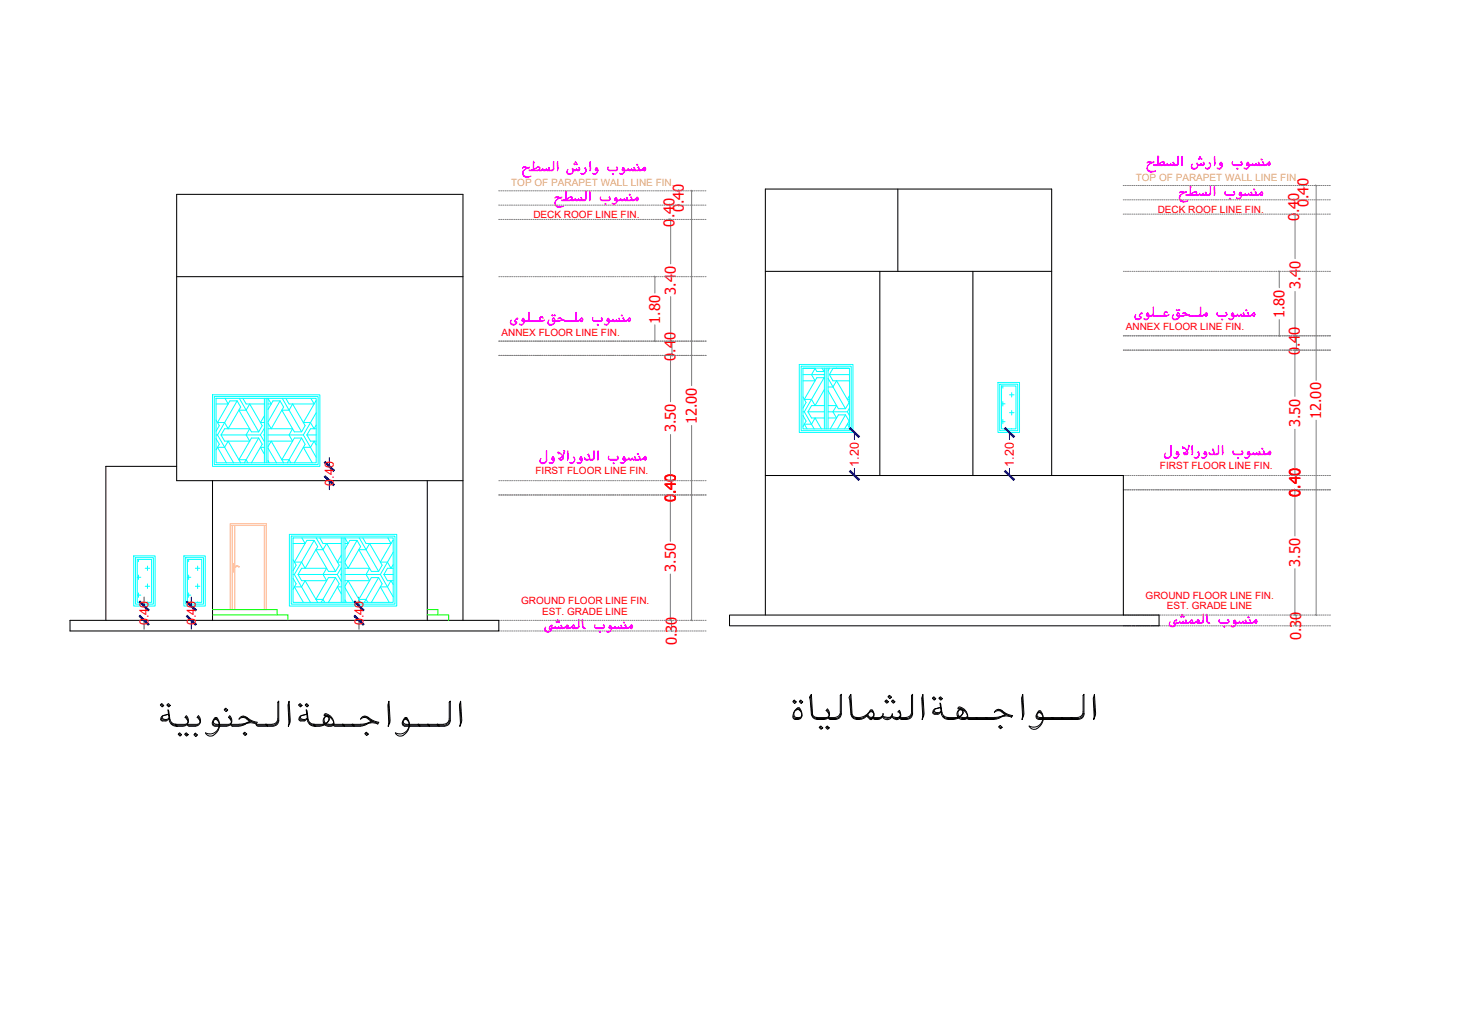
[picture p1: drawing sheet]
<svg xmlns="http://www.w3.org/2000/svg" width="420mm" height="297mm" viewBox="0 0 420 297" stroke-linecap="round" stroke-linejoin="round" font-family="sans-serif">
<defs><g id="words">
<g font-size="4.2" fill="#f00">
<text x="375.5" y="59.4" transform="rotate(-90 375.5 59.4)">0.40</text>
<text x="193.6" y="65" transform="rotate(-90 193.6 65)">0.40</text>
<text x="196.3" y="60.9" transform="rotate(-90 196.3 60.9)">0.40</text>
<text x="372.8" y="63.5" transform="rotate(-90 372.8 63.5)">0.40</text>
<text x="373.2" y="83" transform="rotate(-90 373.2 83)">3.40</text>
<text x="194" y="84.6" transform="rotate(-90 194 84.6)">3.40</text>
<text x="189.4" y="92.9" transform="rotate(-90 189.4 92.9)">1.80</text>
<text x="368.7" y="91.4" transform="rotate(-90 368.7 91.4)">1.80</text>
<text x="193.8" y="103.5" transform="rotate(-90 193.8 103.5)">0.40</text>
<text x="373.1" y="102" transform="rotate(-90 373.1 102)">0.40</text>
<text x="193.9" y="124.1" transform="rotate(-90 193.9 124.1)">3.50</text>
<text x="200" y="121.8" transform="rotate(-90 200 121.8)">12.00</text>
<text x="373.2" y="122.6" transform="rotate(-90 373.2 122.6)">3.50</text>
<text x="379.2" y="120.3" transform="rotate(-90 379.2 120.3)">12.00</text>
<text x="373.2" y="142.6" transform="rotate(-90 373.2 142.6)">0.40</text>
<text x="193.9" y="144.1" transform="rotate(-90 193.9 144.1)">0.40</text>
<text x="193.9" y="164.2" transform="rotate(-90 193.9 164.2)">3.50</text>
<text x="373.1" y="162.7" transform="rotate(-90 373.1 162.7)">3.50</text>
<text x="194.3" y="185.2" transform="rotate(-90 194.3 185.2)">0.30</text>
<text x="373.5" y="183.7" transform="rotate(-90 373.5 183.7)">0.30</text>
</g>
<g font-size="3.6" fill="#f00">
<text x="246.5" y="133.9" transform="rotate(-90 246.5 133.9)">1.20</text>
<text x="291" y="133.9" transform="rotate(-90 291 133.9)">1.20</text>
<text x="95.8" y="139.4" transform="rotate(-90 95.8 139.4)">0.40</text>
<text x="42.6" y="179.4" transform="rotate(-90 42.6 179.4)">0.40</text>
<text x="56.2" y="179.4" transform="rotate(-90 56.2 179.4)">0.40</text>
<text x="104.3" y="179.4" transform="rotate(-90 104.3 179.4)">0.40</text>
</g>
<g font-size="2.9" fill="#dda56e">
<text x="146.7" y="53.3">TOP OF PARAPET WALL LINE FIN.</text>
<text x="326" y="51.8">TOP OF PARAPET WALL LINE FIN.</text>
</g>
<g font-size="2.9" fill="#f00">
<text x="153.1" y="62.5">DECK ROOF LINE FIN.</text>
<text x="332.3" y="61">DECK ROOF LINE FIN.</text>
<text x="323.1" y="94.8">ANNEX FLOOR LINE FIN.</text>
<text x="143.9" y="96.3">ANNEX FLOOR LINE FIN.</text>
<text x="153.7" y="136">FIRST FLOOR LINE FIN.</text>
<text x="332.9" y="134.5">FIRST FLOOR LINE FIN.</text>
<text x="149.5" y="173.5">GROUND FLOOR LINE FIN.</text>
<text x="328.8" y="171.9">GROUND FLOOR LINE FIN.</text>
<text x="155.6" y="176.4">EST. GRADE LINE</text>
<text x="334.8" y="174.9">EST. GRADE LINE</text>
</g>
</g></defs>
<!-- layer: a_text -->
<g fill="none" stroke="#808080" stroke-width=".29">
<path d="M143.1 58.9h.3M143.1 54.8h.3M143.7 58.9h.3M143.7 54.8h.3M144.3 58.9h.3M144.3 54.8h.3M145 58.9h.3M145 54.8h.3M145.6 58.9h.3M145.6 54.8h.3M146.2 58.9h.3M146.2 54.8h.3"/>
<path d="M146.8 58.9h.3M146.8 54.8h.3M147.4 58.9h.3M147.4 54.8h.3M148 58.9h.4M148 54.8h.4M148.7 58.9h.3M148.7 54.8h.3M149.3 58.9h.3M149.3 54.8h.3M149.9 58.9h.3M149.9 54.8h.3"/>
<path d="M150.5 58.9h.3M150.5 54.8h.3M151.1 58.9h.3M151.1 54.8h.3M151.8 58.9h.2M151.8 54.8h.2M152.3 58.9h.4M152.3 54.8h.4M153 58.9h.3M153 54.8h.3M153.6 58.9h.3M153.6 54.8h.3"/>
<path d="M154.2 58.9h.3M154.2 54.8h.3M154.8 58.9h.3M154.8 54.8h.3M155.4 58.9h.3M155.4 54.8h.3M156.1 58.9h.3M156.1 54.8h.3M156.7 58.9h.3M156.7 54.8h.3M157.3 58.9h.3M157.3 54.8h.3"/>
<path d="M157.9 58.9h.3M157.9 54.8h.3M158.5 58.9h.3M158.5 54.8h.3M159.1 58.9h.4M159.1 54.8h.4M159.8 58.9h.2M159.8 54.8h.2M160.4 58.9h.3M160.4 54.8h.3M161 58.9h.3M161 54.8h.3"/>
<path d="M161.6 58.9h.3M161.6 54.8h.3M162.2 58.9h.3M162.2 54.8h.3M162.8 58.9h.3M162.8 54.8h.3M163.4 58.9h.4M163.4 54.8h.4M164.1 58.9h.3M164.1 54.8h.3M164.7 58.9h.3M164.7 54.8h.3"/>
<path d="M165.3 58.9h.3M165.3 54.8h.3M165.9 58.9h.3M165.9 54.8h.3M166.5 58.9h.3M166.5 54.8h.3M167.2 58.9h.3M167.2 54.8h.3M167.8 58.9h.3M167.8 54.8h.3M168.4 58.9h.3M168.4 54.8h.3"/>
<path d="M169 58.9h.3M169 54.8h.3M169.6 58.9h.3M169.6 54.8h.3M170.3 58.9h.2M170.3 54.8h.2M170.8 58.9h.3M170.8 54.8h.3M171.5 58.9h.3M171.5 54.8h.3M172.1 58.9h.3M172.1 54.8h.3"/>
<path d="M172.7 58.9h.3M172.7 54.8h.3M173.3 58.9h.3M173.3 54.8h.3M173.9 58.9h.3M173.9 54.8h.3M174.5 58.9h.4M174.5 54.8h.4M175.2 58.9h.3M175.2 54.8h.3M175.8 58.9h.3M175.8 54.8h.3"/>
<path d="M176.4 58.9h.3M176.4 54.8h.3M177 58.9h.3M177 54.8h.3M177.6 58.9h.4M177.6 54.8h.4M178.3 58.9h.2M178.3 54.8h.2M178.8 58.9h.4M178.8 54.8h.4M179.5 58.9h.3M179.5 54.8h.3"/>
<path d="M180.1 58.9h.3M180.1 54.8h.3M180.7 58.9h.3M180.7 54.8h.3M181.3 58.9h.3M181.3 54.8h.3M181.9 58.9h.3M181.9 54.8h.3M182.6 58.9h.3M182.6 54.8h.3M183.2 58.9h.3M183.2 54.8h.3"/>
<path d="M183.8 58.9h.3M183.8 54.8h.3M184.4 58.9h.3M184.4 54.8h.3M185 58.9h.3M185 54.8h.3M185.7 58.9h.3M185.7 54.8h.3M186.3 58.9h.2M186.3 54.8h.2M186.9 58.9h.3M186.9 54.8h.3"/>
<path d="M187.5 58.9h.3M187.5 54.8h.3M188.1 58.9h.3M188.1 54.8h.3M188.7 58.9h.3M188.7 54.8h.3M189.3 58.9h.3M189.3 54.8h.3M189.9 58.9h.4M189.9 54.8h.4M190.6 58.9h.3M190.6 54.8h.3"/>
<path d="M191.2 58.9h.3M191.2 54.8h.3M191.8 58.9h.3M191.8 54.8h.3M192.4 58.9h.3M192.4 54.8h.3M193 58.9h.4M193 54.8h.4M193.7 58.9h.3M193.7 54.8h.3M194.3 58.9h.3M194.3 54.8h.3"/>
<path d="M194.9 58.9h.3M194.9 54.8h.3M195.5 58.9h.3M195.5 54.8h.3M196.1 58.9h.3M196.1 54.8h.3M196.8 58.9h.2M196.8 54.8h.2M197.3 58.9h.3M197.3 54.8h.3M198 58.9h.3M198 54.8h.3"/>
<path d="M198.6 58.9h.3M198.6 54.8h.3M199.2 58.9h.3M199.2 54.8h.3M199.8 58.9h.3M199.8 54.8h.3M200.4 58.9h.3M200.4 54.8h.3M201.1 58.9h.3M201.1 54.8h.3M201.7 58.9h.3M201.7 54.8h.3"/>
<path d="M202.3 58.9h.3M202.3 54.8h.3M322.4 57.3h.3M322.4 53.2h.3M322.9 57.3h.3M322.9 53.2h.3M323.6 57.3h.3M323.6 53.2h.3M324.2 57.3h.3M324.2 53.2h.3M324.8 57.3h.3M324.8 53.2h.3"/>
<path d="M325.4 57.3h.3M325.4 53.2h.3M326 57.3h.3M326 53.2h.3M326.6 57.3h.4M326.6 53.2h.4M327.3 57.3h.3M327.3 53.2h.3M327.9 57.3h.3M327.9 53.2h.3M328.5 57.3h.3M328.5 53.2h.3"/>
<path d="M329.1 57.3h.3M329.1 53.2h.3M329.7 57.3h.3M329.7 53.2h.3M330.4 57.3h.3M330.4 53.2h.3M330.9 57.3h.4M330.9 53.2h.4M331.6 57.3h.3M331.6 53.2h.3M332.2 57.3h.3M332.2 53.2h.3"/>
<path d="M332.8 57.3h.3M332.8 53.2h.3M333.4 57.3h.3M333.4 53.2h.3M334 57.3h.3M334 53.2h.3M334.7 57.3h.3M334.7 53.2h.3M335.3 57.3h.3M335.3 53.2h.3M335.9 57.3h.3M335.9 53.2h.3"/>
<path d="M336.5 57.3h.3M336.5 53.2h.3M337.1 57.3h.3M337.1 53.2h.3M337.7 57.3h.4M337.7 53.2h.4M338.4 57.3h.3M338.4 53.2h.3M339 57.3h.3M339 53.2h.3M339.6 57.3h.3M339.6 53.2h.3"/>
<path d="M340.2 57.3h.3M340.2 53.2h.3M340.8 57.3h.3M340.8 53.2h.3M341.4 57.3h.3M341.4 53.2h.3M342 57.3h.4M342 53.2h.4M342.7 57.3h.3M342.7 53.2h.3M343.3 57.3h.3M343.3 53.2h.3"/>
<path d="M343.9 57.3h.3M343.9 53.2h.3M344.5 57.3h.3M344.5 53.2h.3M345.1 57.3h.3M345.1 53.2h.3M345.8 57.3h.3M345.8 53.2h.3M346.4 57.3h.3M346.4 53.2h.3M347 57.3h.3M347 53.2h.3"/>
<path d="M347.6 57.3h.3M347.6 53.2h.3M348.2 57.3h.3M348.2 53.2h.3M348.8 57.3h.4M348.8 53.2h.4M349.4 57.3h.3M349.4 53.2h.3M350.1 57.3h.3M350.1 53.2h.3M350.7 57.3h.3M350.7 53.2h.3"/>
<path d="M351.3 57.3h.3M351.3 53.2h.3M351.9 57.3h.3M351.9 53.2h.3M352.5 57.3h.3M352.5 53.2h.3M353.1 57.3h.4M353.1 53.2h.4M353.8 57.3h.3M353.8 53.2h.3M354.4 57.3h.3M354.4 53.2h.3"/>
<path d="M355 57.3h.3M355 53.2h.3M355.6 57.3h.3M355.6 53.2h.3M356.2 57.3h.3M356.2 53.2h.3M356.9 57.3h.3M356.9 53.2h.3M357.4 57.3h.4M357.4 53.2h.4M358.1 57.3h.3M358.1 53.2h.3"/>
<path d="M358.7 57.3h.3M358.7 53.2h.3M359.3 57.3h.3M359.3 53.2h.3M359.9 57.3h.3M359.9 53.2h.3M360.5 57.3h.3M360.5 53.2h.3M361.2 57.3h.3M361.2 53.2h.3M361.8 57.3h.3M361.8 53.2h.3"/>
<path d="M362.4 57.3h.3M362.4 53.2h.3M363 57.3h.3M363 53.2h.3M363.6 57.3h.3M363.6 53.2h.3M364.2 57.3h.4M364.2 53.2h.4M364.9 57.3h.3M364.9 53.2h.3M365.5 57.3h.3M365.5 53.2h.3"/>
<path d="M366.1 57.3h.3M366.1 53.2h.3M366.7 57.3h.3M366.7 53.2h.3M367.3 57.3h.4M367.3 53.2h.4M367.9 57.3h.3M367.9 53.2h.3M368.5 57.3h.4M368.5 53.2h.4M369.2 57.3h.3M369.2 53.2h.3"/>
<path d="M369.8 57.3h.3M369.8 53.2h.3M370.4 57.3h.3M370.4 53.2h.3M371 57.3h.3M371 53.2h.3M371.6 57.3h.4M371.6 53.2h.4M372.3 57.3h.3M372.3 53.2h.3M372.9 57.3h.3M372.9 53.2h.3"/>
<path d="M373.5 57.3h.3M373.5 53.2h.3M374.1 57.3h.3M374.1 53.2h.3M374.7 57.3h.3M374.7 53.2h.3M375.4 57.3h.3M375.4 53.2h.3M375.9 57.3h.3M375.9 53.2h.3M376.6 57.3h.3M376.6 53.2h.3"/>
<path d="M377.2 57.3h.3M377.2 53.2h.3M377.8 57.3h.3M377.8 53.2h.3M378.4 57.3h.3M378.4 53.2h.3M379 57.3h.3M379 53.2h.3M379.7 57.3h.3M379.7 53.2h.3M380.3 57.3h.3M380.3 53.2h.3"/>
<path d="M380.9 57.3h.3M380.9 53.2h.3M381.5 57.3h.3M381.5 53.2h.3M143.1 63h.3M143.2 79.4h.3M143.7 63h.3M143.7 79.4h.4M144.3 63h.3M144.4 79.4h.3M145 63h.3M145 79.4h.3"/>
<path d="M145.6 63h.3M145.6 79.4h.3M146.2 63h.3M146.2 79.4h.3M146.8 63h.3M146.8 79.4h.3M147.4 63h.3M147.5 79.4h.3M148 63h.4M148.1 79.4h.3M148.7 63h.3M148.7 79.4h.3"/>
<path d="M149.3 63h.3M149.3 79.4h.3M149.9 63h.3M149.9 79.4h.3M150.5 63h.3M150.5 79.4h.4M151.1 63h.3M151.2 79.4h.3M151.8 63h.2M151.8 79.4h.3M152.3 63h.4M152.4 79.4h.3"/>
<path d="M153 63h.3M153 79.4h.3M153.6 63h.3M153.6 79.4h.4M154.2 63h.3M154.2 79.4h.3M154.8 63h.3M154.8 79.4h.4M155.4 63h.3M155.5 79.4h.3M156.1 63h.3M156.1 79.4h.3"/>
<path d="M156.7 63h.3M156.7 79.4h.3M157.3 63h.3M157.3 79.4h.3M157.9 63h.3M157.9 79.4h.3M158.5 63h.3M158.6 79.4h.3M159.1 63h.4M159.2 79.4h.3M159.8 63h.2M159.8 79.4h.3"/>
<path d="M160.4 63h.3M160.4 79.4h.3M161 63h.3M161 79.4h.3M161.6 63h.3M161.7 79.4h.3M162.2 63h.3M162.2 79.4h.3M162.8 63h.3M162.9 79.4h.3M163.4 63h.4M163.5 79.4h.3"/>
<path d="M164.1 63h.3M164.1 79.4h.3M164.7 63h.3M164.7 79.4h.3M165.3 63h.3M165.3 79.4h.3M165.9 63h.3M165.9 79.4h.4M166.5 63h.3M166.6 79.4h.3M167.2 63h.3M167.2 79.4h.3"/>
<path d="M167.8 63h.3M167.8 79.4h.3M168.4 63h.3M168.4 79.4h.3M169 63h.3M169 79.4h.4M169.6 63h.3M169.7 79.4h.3M170.3 63h.2M170.3 79.4h.3M170.8 63h.3M170.9 79.4h.3"/>
<path d="M171.5 63h.3M171.5 79.4h.3M172.1 63h.3M172.1 79.4h.3M172.7 63h.3M172.7 79.4h.3M173.3 63h.3M173.3 79.4h.3M173.9 63h.3M174 79.4h.3M174.5 63h.4M174.6 79.4h.3"/>
<path d="M175.2 63h.3M175.2 79.4h.3M175.8 63h.3M175.8 79.4h.3M176.4 63h.3M176.4 79.4h.3M177 63h.3M177.1 79.4h.3M177.6 63h.4M177.7 79.4h.3M178.3 63h.2M178.3 79.4h.3"/>
<path d="M178.8 63h.4M178.9 79.4h.3M179.5 63h.3M179.5 79.4h.3M180.1 63h.3M180.1 79.4h.4M180.7 63h.3M180.7 79.4h.3M181.3 63h.3M181.3 79.4h.4M181.9 63h.3M182 79.4h.3"/>
<path d="M182.6 63h.3M182.6 79.4h.3M183.2 63h.3M183.2 79.4h.3M183.8 63h.3M183.8 79.4h.3M184.4 63h.3M184.4 79.4h.4M185 63h.3M185.1 79.4h.3M185.7 63h.3M185.7 79.4h.3"/>
<path d="M186.3 63h.2M186.3 79.4h.3M186.9 63h.3M186.9 79.4h.3M187.5 63h.3M187.5 79.4h.3M188.1 63h.3M188.2 79.4h.3M188.7 63h.3M188.8 79.4h.2M189.3 63h.3M189.4 79.4h.3"/>
<path d="M189.9 63h.4M190 79.4h.3M190.6 63h.3M190.6 79.4h.3M191.2 63h.3M191.2 79.4h.3M191.8 63h.3M191.8 79.4h.3M192.4 63h.3M192.5 79.4h.3M193 63h.4M193.1 79.4h.3"/>
<path d="M193.7 63h.3M193.7 79.4h.3M194.3 63h.3M194.3 79.4h.3M194.9 63h.3M194.9 79.4h.3M195.5 63h.3M195.5 79.4h.4M196.1 63h.3M196.2 79.4h.3M196.8 63h.2M196.8 79.4h.3"/>
<path d="M197.3 63h.3M197.4 79.4h.3M198 63h.3M198 79.4h.3M198.6 63h.3M198.6 79.4h.3M199.2 63h.3M199.2 79.4h.3M199.8 63h.3M199.8 79.4h.4M200.4 63h.3M200.5 79.4h.3"/>
<path d="M201.1 63h.3M201.1 79.4h.3M201.7 63h.3M201.7 79.4h.3M202.3 63h.3M202.3 79.4h.3M322.4 61.5h.3M322.4 77.9h.3M322.9 61.5h.3M323 77.9h.3M323.6 61.5h.3M323.6 77.9h.3"/>
<path d="M324.2 61.5h.3M324.2 77.9h.3M324.8 61.5h.3M324.9 77.9h.2M325.4 61.5h.3M325.4 77.9h.3M326 61.5h.3M326.1 77.9h.3M326.6 61.5h.4M326.7 77.9h.3M327.3 61.5h.3M327.3 77.9h.3"/>
<path d="M327.9 61.5h.3M327.9 77.9h.3M328.5 61.5h.3M328.5 77.9h.3M329.1 61.5h.3M329.1 77.9h.4M329.7 61.5h.3M329.8 77.9h.3M330.4 61.5h.3M330.4 77.9h.3M330.9 61.5h.4M331 77.9h.3"/>
<path d="M331.6 61.5h.3M331.6 77.9h.3M332.2 61.5h.3M332.2 77.9h.4M332.8 61.5h.3M332.9 77.9h.2M333.4 61.5h.3M333.4 77.9h.4M334 61.5h.3M334.1 77.9h.3M334.7 61.5h.3M334.7 77.9h.3"/>
<path d="M335.3 61.5h.3M335.3 77.9h.3M335.9 61.5h.3M335.9 77.9h.3M336.5 61.5h.3M336.5 77.9h.3M337.1 61.5h.3M337.2 77.9h.3M337.7 61.5h.4M337.8 77.9h.3M338.4 61.5h.3M338.4 77.9h.3"/>
<path d="M339 61.5h.3M339 77.9h.3M339.6 61.5h.3M339.6 77.9h.3M340.2 61.5h.3M340.3 77.9h.3M340.8 61.5h.3M340.9 77.9h.3M341.4 61.5h.3M341.5 77.9h.3M342 61.5h.4M342.1 77.9h.3"/>
<path d="M342.7 61.5h.3M342.7 77.9h.3M343.3 61.5h.3M343.3 77.9h.3M343.9 61.5h.3M343.9 77.9h.3M344.5 61.5h.3M344.5 77.9h.4M345.1 61.5h.3M345.2 77.9h.3M345.8 61.5h.3M345.8 77.9h.3"/>
<path d="M346.4 61.5h.3M346.4 77.9h.3M347 61.5h.3M347 77.9h.3M347.6 61.5h.3M347.6 77.9h.4M348.2 61.5h.3M348.3 77.9h.3M348.8 61.5h.4M348.9 77.9h.3M349.4 61.5h.3M349.5 77.9h.3"/>
<path d="M350.1 61.5h.3M350.1 77.9h.3M350.7 61.5h.3M350.7 77.9h.3M351.3 61.5h.3M351.4 77.9h.2M351.9 61.5h.3M351.9 77.9h.3M352.5 61.5h.3M352.6 77.9h.3M353.1 61.5h.4M353.2 77.9h.3"/>
<path d="M353.8 61.5h.3M353.8 77.9h.3M354.4 61.5h.3M354.4 77.9h.3M355 61.5h.3M355 77.9h.3M355.6 61.5h.3M355.7 77.9h.3M356.2 61.5h.3M356.3 77.9h.3M356.9 61.5h.3M356.9 77.9h.3"/>
<path d="M357.4 61.5h.4M357.5 77.9h.3M358.1 61.5h.3M358.1 77.9h.3M358.7 61.5h.3M358.7 77.9h.4M359.3 61.5h.3M359.4 77.9h.2M359.9 61.5h.3M359.9 77.9h.4M360.5 61.5h.3M360.6 77.9h.3"/>
<path d="M361.2 61.5h.3M361.2 77.9h.3M361.8 61.5h.3M361.8 77.9h.3M362.4 61.5h.3M362.4 77.9h.3M363 61.5h.3M363 77.9h.4M363.6 61.5h.3M363.7 77.9h.3M364.2 61.5h.4M364.3 77.9h.3"/>
<path d="M364.9 61.5h.3M364.9 77.9h.3M365.5 61.5h.3M365.5 77.9h.3M366.1 61.5h.3M366.1 77.9h.3M366.7 61.5h.3M366.8 77.9h.3M367.3 61.5h.4M367.4 77.9h.3M367.9 61.5h.3M368 77.9h.3"/>
<path d="M368.5 61.5h.4M368.6 77.9h.3M369.2 61.5h.3M369.2 77.9h.3M369.8 61.5h.3M369.8 77.9h.3M370.4 61.5h.3M370.4 77.9h.3M371 61.5h.3M371.1 77.9h.3M371.6 61.5h.4M371.7 77.9h.3"/>
<path d="M372.3 61.5h.3M372.3 77.9h.3M372.9 61.5h.3M372.9 77.9h.3M373.5 61.5h.3M373.5 77.9h.3M374.1 61.5h.3M374.1 77.9h.4M374.7 61.5h.3M374.8 77.9h.3M375.4 61.5h.3M375.4 77.9h.3"/>
<path d="M375.9 61.5h.3M376 77.9h.3M376.6 61.5h.3M376.6 77.9h.3M377.2 61.5h.3M377.2 77.9h.3M377.8 61.5h.3M377.9 77.9h.2M378.4 61.5h.3M378.4 77.9h.4M379 61.5h.3M379.1 77.9h.3"/>
<path d="M379.7 61.5h.3M379.7 77.9h.3M380.3 61.5h.3M380.3 77.9h.3M380.9 61.5h.3M380.9 77.9h.3M381.5 61.5h.3M381.5 77.9h.3M143.2 97.9h.3M143.7 97.9h.4M144.4 97.9h.3M145 97.9h.3"/>
<path d="M145.6 97.9h.3M146.2 97.9h.3M146.8 97.9h.3M147.5 97.9h.3M148.1 97.9h.3M148.7 97.9h.3M149.3 97.9h.3M149.9 97.9h.3M150.5 97.9h.4M151.2 97.9h.3M151.8 97.9h.3M152.4 97.9h.3"/>
<path d="M153 97.9h.3M153.6 97.9h.4M154.2 97.9h.3M154.8 97.9h.4M155.5 97.9h.3M156.1 97.9h.3M156.7 97.9h.3M157.3 97.9h.3M157.9 97.9h.3M158.6 97.9h.3M159.2 97.9h.3M159.8 97.9h.3"/>
<path d="M160.4 97.9h.3M161 97.9h.3M161.7 97.9h.3M162.2 97.9h.3M162.9 97.9h.3M163.5 97.9h.3M164.1 97.9h.3M164.7 97.9h.3M165.3 97.9h.3M165.9 97.9h.4M166.6 97.9h.3M167.2 97.9h.3"/>
<path d="M167.8 97.9h.3M168.4 97.9h.3M169 97.9h.4M169.7 97.9h.3M170.3 97.9h.3M170.9 97.9h.3M171.5 97.9h.3M172.1 97.9h.3M172.7 97.9h.3M173.3 97.9h.3M174 97.9h.3M174.6 97.9h.3"/>
<path d="M175.2 97.9h.3M175.8 97.9h.3M176.4 97.9h.3M177.1 97.9h.3M177.7 97.9h.3M178.3 97.9h.3M178.9 97.9h.3M179.5 97.9h.3M180.1 97.9h.4M180.7 97.9h.3M181.3 97.9h.4M182 97.9h.3"/>
<path d="M182.6 97.9h.3M183.2 97.9h.3M183.8 97.9h.3M184.4 97.9h.4M185.1 97.9h.3M185.7 97.9h.3M186.3 97.9h.3M186.9 97.9h.3M187.5 97.9h.3M188.2 97.9h.3M188.8 97.9h.2M189.4 97.9h.3"/>
<path d="M190 97.9h.3M190.6 97.9h.3M191.2 97.9h.3M191.8 97.9h.3M192.5 97.9h.3M193.1 97.9h.3M193.7 97.9h.3M194.3 97.9h.3M194.9 97.9h.3M195.5 97.9h.4M196.2 97.9h.3M196.8 97.9h.3"/>
<path d="M197.4 97.9h.3M198 97.9h.3M198.6 97.9h.3M199.2 97.9h.3M199.8 97.9h.4M200.5 97.9h.3M201.1 97.9h.3M201.7 97.9h.3M202.3 97.9h.3M322.4 96.4h.3M323 96.4h.3M323.6 96.4h.3"/>
<path d="M324.2 96.4h.3M324.9 96.4h.2M325.4 96.4h.3M326.1 96.4h.3M326.7 96.4h.3M327.3 96.4h.3M327.9 96.4h.3M328.5 96.4h.3M329.1 96.4h.4M329.8 96.4h.3M330.4 96.4h.3M331 96.4h.3"/>
<path d="M331.6 96.4h.3M332.2 96.4h.4M332.9 96.4h.2M333.4 96.4h.4M334.1 96.4h.3M334.7 96.4h.3M335.3 96.4h.3M335.9 96.4h.3M336.5 96.4h.3M337.2 96.4h.3M337.8 96.4h.3M338.4 96.4h.3"/>
<path d="M339 96.4h.3M339.6 96.4h.3M340.3 96.4h.3M340.9 96.4h.3M341.5 96.4h.3M342.1 96.4h.3M342.7 96.4h.3M343.3 96.4h.3M343.9 96.4h.3M344.5 96.4h.4M345.2 96.4h.3M345.8 96.4h.3"/>
<path d="M346.4 96.4h.3M347 96.4h.3M347.6 96.4h.4M348.3 96.4h.3M348.9 96.4h.3M349.5 96.4h.3M350.1 96.4h.3M350.7 96.4h.3M351.4 96.4h.2M351.9 96.4h.3M352.6 96.4h.3M353.2 96.4h.3"/>
<path d="M353.8 96.4h.3M354.4 96.4h.3M355 96.4h.3M355.7 96.4h.3M356.3 96.4h.3M356.9 96.4h.3M357.5 96.4h.3M358.1 96.4h.3M358.7 96.4h.4M359.4 96.4h.2M359.9 96.4h.4M360.6 96.4h.3"/>
<path d="M361.2 96.4h.3M361.8 96.4h.3M362.4 96.4h.3M363 96.4h.4M363.7 96.4h.3M364.3 96.4h.3M364.9 96.4h.3M365.5 96.4h.3M366.1 96.4h.3M366.8 96.4h.3M367.4 96.4h.3M368 96.4h.3"/>
<path d="M368.6 96.4h.3M369.2 96.4h.3M369.8 96.4h.3M370.4 96.4h.3M371.1 96.4h.3M371.7 96.4h.3M372.3 96.4h.3M372.9 96.4h.3M373.5 96.4h.3M374.1 96.4h.4M374.8 96.4h.3M375.4 96.4h.3"/>
<path d="M376 96.4h.3M376.6 96.4h.3M377.2 96.4h.3M377.9 96.4h.2M378.4 96.4h.4M379.1 96.4h.3M379.7 96.4h.3M380.3 96.4h.3M380.9 96.4h.3M381.5 96.4h.3M143.2 102h.3M143.7 102h.4"/>
<path d="M144.4 102h.3M145 102h.3M145.6 102h.3M146.2 102h.3M146.8 102h.3M147.5 102h.3M148.1 102h.3M148.7 102h.3M149.3 102h.3M149.9 102h.3M150.5 102h.4M151.2 102h.3"/>
<path d="M151.8 102h.3M152.4 102h.3M153 102h.3M153.6 102h.4M154.2 102h.3M154.8 102h.4M155.5 102h.3M156.1 102h.3M156.7 102h.3M157.3 102h.3M157.9 102h.3M158.6 102h.3"/>
<path d="M159.2 102h.3M159.8 102h.3M160.4 102h.3M161 102h.3M161.7 102h.3M162.2 102h.3M162.9 102h.3M163.5 102h.3M164.1 102h.3M164.7 102h.3M165.3 102h.3M165.9 102h.4"/>
<path d="M166.6 102h.3M167.2 102h.3M167.8 102h.3M168.4 102h.3M169 102h.4M169.7 102h.3M170.3 102h.3M170.9 102h.3M171.5 102h.3M172.1 102h.3M172.7 102h.3M173.3 102h.3"/>
<path d="M174 102h.3M174.6 102h.3M175.2 102h.3M175.8 102h.3M176.4 102h.3M177.1 102h.3M177.7 102h.3M178.3 102h.3M178.9 102h.3M179.5 102h.3M180.1 102h.4M180.7 102h.3"/>
<path d="M181.3 102h.4M182 102h.3M182.6 102h.3M183.2 102h.3M183.8 102h.3M184.4 102h.4M185.1 102h.3M185.7 102h.3M186.3 102h.3M186.9 102h.3M187.5 102h.3M188.2 102h.3"/>
<path d="M188.8 102h.2M189.4 102h.3M190 102h.3M190.6 102h.3M191.2 102h.3M191.8 102h.3M192.5 102h.3M193.1 102h.3M193.7 102h.3M194.3 102h.3M194.9 102h.3M195.5 102h.4"/>
<path d="M196.2 102h.3M196.8 102h.3M197.4 102h.3M198 102h.3M198.6 102h.3M199.2 102h.3M199.8 102h.4M200.5 102h.3M201.1 102h.3M201.7 102h.3M202.3 102h.3M322.4 100.5h.3"/>
<path d="M323 100.5h.3M323.6 100.5h.3M324.2 100.5h.3M324.9 100.5h.2M325.4 100.5h.3M326.1 100.5h.3M326.7 100.5h.3M327.3 100.5h.3M327.9 100.5h.3M328.5 100.5h.3M329.1 100.5h.4M329.8 100.5h.3"/>
<path d="M330.4 100.5h.3M331 100.5h.3M331.6 100.5h.3M332.2 100.5h.4M332.9 100.5h.2M333.4 100.5h.4M334.1 100.5h.3M334.7 100.5h.3M335.3 100.5h.3M335.9 100.5h.3M336.5 100.5h.3M337.2 100.5h.3"/>
<path d="M337.8 100.5h.3M338.4 100.5h.3M339 100.5h.3M339.6 100.5h.3M340.3 100.5h.3M340.9 100.5h.3M341.5 100.5h.3M342.1 100.5h.3M342.7 100.5h.3M343.3 100.5h.3M343.9 100.5h.3M344.5 100.5h.4"/>
<path d="M345.2 100.5h.3M345.8 100.5h.3M346.4 100.5h.3M347 100.5h.3M347.6 100.5h.4M348.3 100.5h.3M348.9 100.5h.3M349.5 100.5h.3M350.1 100.5h.3M350.7 100.5h.3M351.4 100.5h.2M351.9 100.5h.3"/>
<path d="M352.6 100.5h.3M353.2 100.5h.3M353.8 100.5h.3M354.4 100.5h.3M355 100.5h.3M355.7 100.5h.3M356.3 100.5h.3M356.9 100.5h.3M357.5 100.5h.3M358.1 100.5h.3M358.7 100.5h.4M359.4 100.5h.2"/>
<path d="M359.9 100.5h.4M360.6 100.5h.3M361.2 100.5h.3M361.8 100.5h.3M362.4 100.5h.3M363 100.5h.4M363.7 100.5h.3M364.3 100.5h.3M364.9 100.5h.3M365.5 100.5h.3M366.1 100.5h.3M366.8 100.5h.3"/>
<path d="M367.4 100.5h.3M368 100.5h.3M368.6 100.5h.3M369.2 100.5h.3M369.8 100.5h.3M370.4 100.5h.3M371.1 100.5h.3M371.7 100.5h.3M372.3 100.5h.3M372.9 100.5h.3M373.5 100.5h.3M374.1 100.5h.4"/>
<path d="M374.8 100.5h.3M375.4 100.5h.3M376 100.5h.3M376.6 100.5h.3M377.2 100.5h.3M377.9 100.5h.2M378.4 100.5h.4M379.1 100.5h.3M379.7 100.5h.3M380.3 100.5h.3M380.9 100.5h.3M381.5 100.5h.3"/>
<path d="M143.2 138h.3M143.7 138h.4M144.4 138h.3M145 138h.3M145.6 138h.3M146.2 138h.3M146.8 138h.3M147.5 138h.3M148.1 138h.3M148.7 138h.3M149.3 138h.3M149.9 138h.3"/>
<path d="M150.5 138h.4M151.2 138h.3M151.8 138h.3M152.4 138h.3M153 138h.3M153.6 138h.4M154.2 138h.3M154.8 138h.4M155.5 138h.3M156.1 138h.3M156.7 138h.3M157.3 138h.3"/>
<path d="M157.9 138h.3M158.6 138h.3M159.2 138h.3M159.8 138h.3M160.4 138h.3M161 138h.3M161.7 138h.3M162.2 138h.3M162.9 138h.3M163.5 138h.3M164.1 138h.3M164.7 138h.3"/>
<path d="M165.3 138h.3M165.9 138h.4M166.6 138h.3M167.2 138h.3M167.8 138h.3M168.4 138h.3M169 138h.4M169.7 138h.3M170.3 138h.3M170.9 138h.3M171.5 138h.3M172.1 138h.3"/>
<path d="M172.7 138h.3M173.3 138h.3M174 138h.3M174.6 138h.3M175.2 138h.3M175.8 138h.3M176.4 138h.3M177.1 138h.3M177.7 138h.3M178.3 138h.3M178.9 138h.3M179.5 138h.3"/>
<path d="M180.1 138h.4M180.7 138h.3M181.3 138h.4M182 138h.3M182.6 138h.3M183.2 138h.3M183.8 138h.3M184.4 138h.4M185.1 138h.3M185.7 138h.3M186.3 138h.3M186.9 138h.3"/>
<path d="M187.5 138h.3M188.2 138h.3M188.8 138h.2M189.4 138h.3M190 138h.3M190.6 138h.3M191.2 138h.3M191.8 138h.3M192.5 138h.3M193.1 138h.3M193.7 138h.3M194.3 138h.3"/>
<path d="M194.9 138h.3M195.5 138h.4M196.2 138h.3M196.8 138h.3M197.4 138h.3M198 138h.3M198.6 138h.3M199.2 138h.3M199.8 138h.4M200.5 138h.3M201.1 138h.3M201.7 138h.3"/>
<path d="M202.3 138h.3M322.4 136.5h.3M323 136.5h.3M323.6 136.5h.3M324.2 136.5h.3M324.9 136.5h.2M325.4 136.5h.3M326.1 136.5h.3M326.7 136.5h.3M327.3 136.5h.3M327.9 136.5h.3M328.5 136.5h.3"/>
<path d="M329.1 136.5h.4M329.8 136.5h.3M330.4 136.5h.3M331 136.5h.3M331.6 136.5h.3M332.2 136.5h.4M332.9 136.5h.2M333.4 136.5h.4M334.1 136.5h.3M334.7 136.5h.3M335.3 136.5h.3M335.9 136.5h.3"/>
<path d="M336.5 136.5h.3M337.2 136.5h.3M337.8 136.5h.3M338.4 136.5h.3M339 136.5h.3M339.6 136.5h.3M340.3 136.5h.3M340.9 136.5h.3M341.5 136.5h.3M342.1 136.5h.3M342.7 136.5h.3M343.3 136.5h.3"/>
<path d="M343.9 136.5h.3M344.5 136.5h.4M345.2 136.5h.3M345.8 136.5h.3M346.4 136.5h.3M347 136.5h.3M347.6 136.5h.4M348.3 136.5h.3M348.9 136.5h.3M349.5 136.5h.3M350.1 136.5h.3M350.7 136.5h.3"/>
<path d="M351.4 136.5h.2M351.9 136.5h.3M352.6 136.5h.3M353.2 136.5h.3M353.8 136.5h.3M354.4 136.5h.3M355 136.5h.3M355.7 136.5h.3M356.3 136.5h.3M356.9 136.5h.3M357.5 136.5h.3M358.1 136.5h.3"/>
<path d="M358.7 136.5h.4M359.4 136.5h.2M359.9 136.5h.4M360.6 136.5h.3M361.2 136.5h.3M361.8 136.5h.3M362.4 136.5h.3M363 136.5h.4M363.7 136.5h.3M364.3 136.5h.3M364.9 136.5h.3M365.5 136.5h.3"/>
<path d="M366.1 136.5h.3M366.8 136.5h.3M367.4 136.5h.3M368 136.5h.3M368.6 136.5h.3M369.2 136.5h.3M369.8 136.5h.3M370.4 136.5h.3M371.1 136.5h.3M371.7 136.5h.3M372.3 136.5h.3M372.9 136.5h.3"/>
<path d="M373.5 136.5h.3M374.1 136.5h.4M374.8 136.5h.3M375.4 136.5h.3M376 136.5h.3M376.6 136.5h.3M377.2 136.5h.3M377.9 136.5h.2M378.4 136.5h.4M379.1 136.5h.3M379.7 136.5h.3M380.3 136.5h.3"/>
<path d="M380.9 136.5h.3M381.5 136.5h.3M143.2 142.1h.3M143.7 142.1h.4M144.4 142.1h.3M145 142.1h.3M145.6 142.1h.3M146.2 142.1h.3M146.8 142.1h.3M147.5 142.1h.3M148.1 142.1h.3M148.7 142.1h.3"/>
<path d="M149.3 142.1h.3M149.9 142.1h.3M150.5 142.1h.4M151.2 142.1h.3M151.8 142.1h.3M152.4 142.1h.3M153 142.1h.3M153.6 142.1h.4M154.2 142.1h.3M154.8 142.1h.4M155.5 142.1h.3M156.1 142.1h.3"/>
<path d="M156.7 142.1h.3M157.3 142.1h.3M157.9 142.1h.3M158.6 142.1h.3M159.2 142.1h.3M159.8 142.1h.3M160.4 142.1h.3M161 142.1h.3M161.7 142.1h.3M162.2 142.1h.3M162.9 142.1h.3M163.5 142.1h.3"/>
<path d="M164.1 142.1h.3M164.7 142.1h.3M165.3 142.1h.3M165.9 142.1h.4M166.6 142.1h.3M167.2 142.1h.3M167.8 142.1h.3M168.4 142.1h.3M169 142.1h.4M169.7 142.1h.3M170.3 142.1h.3M170.9 142.1h.3"/>
<path d="M171.5 142.1h.3M172.1 142.1h.3M172.7 142.1h.3M173.3 142.1h.3M174 142.1h.3M174.6 142.1h.3M175.2 142.1h.3M175.8 142.1h.3M176.4 142.1h.3M177.1 142.1h.3M177.7 142.1h.3M178.3 142.1h.3"/>
<path d="M178.9 142.1h.3M179.5 142.1h.3M180.1 142.1h.4M180.7 142.1h.3M181.3 142.1h.4M182 142.1h.3M182.6 142.1h.3M183.2 142.1h.3M183.8 142.1h.3M184.4 142.1h.4M185.1 142.1h.3M185.7 142.1h.3"/>
<path d="M186.3 142.1h.3M186.9 142.1h.3M187.5 142.1h.3M188.2 142.1h.3M188.8 142.1h.2M189.4 142.1h.3M190 142.1h.3M190.6 142.1h.3M191.2 142.1h.3M191.8 142.1h.3M192.5 142.1h.3M193.1 142.1h.3"/>
<path d="M193.7 142.1h.3M194.3 142.1h.3M194.9 142.1h.3M195.5 142.1h.4M196.2 142.1h.3M196.8 142.1h.3M197.4 142.1h.3M198 142.1h.3M198.6 142.1h.3M199.2 142.1h.3M199.8 142.1h.4M200.5 142.1h.3"/>
<path d="M201.1 142.1h.3M201.7 142.1h.3M202.3 142.1h.3M322.4 140.6h.3M323 140.6h.3M323.6 140.6h.3M324.2 140.6h.3M324.9 140.6h.2M325.4 140.6h.3M326.1 140.6h.3M326.7 140.6h.3M327.3 140.6h.3"/>
<path d="M327.9 140.6h.3M328.5 140.6h.3M329.1 140.6h.4M329.8 140.6h.3M330.4 140.6h.3M331 140.6h.3M331.6 140.6h.3M332.2 140.6h.4M332.9 140.6h.2M333.4 140.6h.4M334.1 140.6h.3M334.7 140.6h.3"/>
<path d="M335.3 140.6h.3M335.9 140.6h.3M336.5 140.6h.3M337.2 140.6h.3M337.8 140.6h.3M338.4 140.6h.3M339 140.6h.3M339.6 140.6h.3M340.3 140.6h.3M340.9 140.6h.3M341.5 140.6h.3M342.1 140.6h.3"/>
<path d="M342.7 140.6h.3M343.3 140.6h.3M343.9 140.6h.3M344.5 140.6h.4M345.2 140.6h.3M345.8 140.6h.3M346.4 140.6h.3M347 140.6h.3M347.6 140.6h.4M348.3 140.6h.3M348.9 140.6h.3M349.5 140.6h.3"/>
<path d="M350.1 140.6h.3M350.7 140.6h.3M351.4 140.6h.2M351.9 140.6h.3M352.6 140.6h.3M353.2 140.6h.3M353.8 140.6h.3M354.4 140.6h.3M355 140.6h.3M355.7 140.6h.3M356.3 140.6h.3M356.9 140.6h.3"/>
<path d="M357.5 140.6h.3M358.1 140.6h.3M358.7 140.6h.4M359.4 140.6h.2M359.9 140.6h.4M360.6 140.6h.3M361.2 140.6h.3M361.8 140.6h.3M362.4 140.6h.3M363 140.6h.4M363.7 140.6h.3M364.3 140.6h.3"/>
<path d="M364.9 140.6h.3M365.5 140.6h.3M366.1 140.6h.3M366.8 140.6h.3M367.4 140.6h.3M368 140.6h.3M368.6 140.6h.3M369.2 140.6h.3M369.8 140.6h.3M370.4 140.6h.3M371.1 140.6h.3M371.7 140.6h.3"/>
<path d="M372.3 140.6h.3M372.9 140.6h.3M373.5 140.6h.3M374.1 140.6h.4M374.8 140.6h.3M375.4 140.6h.3M376 140.6h.3M376.6 140.6h.3M377.2 140.6h.3M377.9 140.6h.2M378.4 140.6h.4M379.1 140.6h.3"/>
<path d="M379.7 140.6h.3M380.3 140.6h.3M380.9 140.6h.3M381.5 140.6h.3M143.2 178h.3M143.7 178h.4M144.4 178h.3M145 178h.3M145.6 178h.3M146.2 178h.3M146.8 178h.3M147.5 178h.3"/>
<path d="M148.1 178h.3M148.7 178h.3M149.3 178h.3M149.9 178h.3M150.5 178h.4M151.2 178h.3M151.8 178h.3M152.4 178h.3M153 178h.3M153.6 178h.4M154.2 178h.3M154.8 178h.4"/>
<path d="M155.5 178h.3M156.1 178h.3M156.7 178h.3M157.3 178h.3M157.9 178h.3M158.6 178h.3M159.2 178h.3M159.8 178h.3M160.4 178h.3M161 178h.3M161.7 178h.3M162.2 178h.3"/>
<path d="M162.9 178h.3M163.5 178h.3M164.1 178h.3M164.7 178h.3M165.3 178h.3M165.9 178h.4M166.6 178h.3M167.2 178h.3M167.8 178h.3M168.4 178h.3M169 178h.4M169.7 178h.3"/>
<path d="M170.3 178h.3M170.9 178h.3M171.5 178h.3M172.1 178h.3M172.7 178h.3M173.3 178h.3M174 178h.3M174.6 178h.3M175.2 178h.3M175.8 178h.3M176.4 178h.3M177.1 178h.3"/>
<path d="M177.7 178h.3M178.3 178h.3M178.9 178h.3M179.5 178h.3M180.1 178h.4M180.7 178h.3M181.3 178h.4M182 178h.3M182.6 178h.3M183.2 178h.3M183.8 178h.3M184.4 178h.4"/>
<path d="M185.1 178h.3M185.7 178h.3M186.3 178h.3M186.9 178h.3M187.5 178h.3M188.2 178h.3M188.8 178h.2M189.4 178h.3M190 178h.3M190.6 178h.3M191.2 178h.3M191.8 178h.3"/>
<path d="M192.5 178h.3M193.1 178h.3M193.7 178h.3M194.3 178h.3M194.9 178h.3M195.5 178h.4M196.2 178h.3M196.8 178h.3M197.4 178h.3M198 178h.3M198.6 178h.3M199.2 178h.3"/>
<path d="M199.8 178h.4M200.5 178h.3M201.1 178h.3M201.7 178h.3M202.3 178h.3M322.4 179.6h.3M322.4 176.5h.3M323 179.6h.3M323 176.5h.3M323.6 179.6h.3M323.6 176.5h.3M324.2 179.6h.3"/>
<path d="M324.2 176.5h.3M324.9 179.6h.2M324.9 176.5h.2M325.4 179.6h.3M325.4 176.5h.3M326.1 179.6h.3M326.1 176.5h.3M326.7 179.6h.3M326.7 176.5h.3M327.3 179.6h.3M327.3 176.5h.3M327.9 179.6h.3"/>
<path d="M327.9 176.5h.3M328.5 179.6h.3M328.5 176.5h.3M329.1 179.6h.4M329.1 176.5h.4M329.8 179.6h.3M329.8 176.5h.3M330.4 179.6h.3M330.4 176.5h.3M331 179.6h.3M331 176.5h.3M331.6 179.6h.3"/>
<path d="M331.6 176.5h.3M332.2 179.6h.4M332.2 176.5h.4M332.9 179.6h.2M332.9 176.5h.2M333.4 179.6h.4M333.4 176.5h.4M334.1 179.6h.3M334.1 176.5h.3M334.7 179.6h.3M334.7 176.5h.3M335.3 179.6h.3"/>
<path d="M335.3 176.5h.3M335.9 179.6h.3M335.9 176.5h.3M336.5 179.6h.3M336.5 176.5h.3M337.2 179.6h.3M337.2 176.5h.3M337.8 179.6h.3M337.8 176.5h.3M338.4 179.6h.3M338.4 176.5h.3M339 179.6h.3"/>
<path d="M339 176.5h.3M339.6 179.6h.3M339.6 176.5h.3M340.3 179.6h.3M340.3 176.5h.3M340.9 179.6h.3M340.9 176.5h.3M341.5 179.6h.3M341.5 176.5h.3M342.1 179.6h.3M342.1 176.5h.3M342.7 179.6h.3"/>
<path d="M342.7 176.5h.3M343.3 179.6h.3M343.3 176.5h.3M343.9 179.6h.3M343.9 176.5h.3M344.5 179.6h.4M344.5 176.5h.4M345.2 179.6h.3M345.2 176.5h.3M345.8 179.6h.3M345.8 176.5h.3M346.4 179.6h.3"/>
<path d="M346.4 176.5h.3M347 179.6h.3M347 176.5h.3M347.6 179.6h.4M347.6 176.5h.4M348.3 179.6h.3M348.3 176.5h.3M348.9 179.6h.3M348.9 176.5h.3M349.5 179.6h.3M349.5 176.5h.3M350.1 179.6h.3"/>
<path d="M350.1 176.5h.3M350.7 179.6h.3M350.7 176.5h.3M351.4 179.6h.2M351.4 176.5h.2M351.9 179.6h.3M351.9 176.5h.3M352.6 179.6h.3M352.6 176.5h.3M353.2 179.6h.3M353.2 176.5h.3M353.8 179.6h.3"/>
<path d="M353.8 176.5h.3M354.4 179.6h.3M354.4 176.5h.3M355 179.6h.3M355 176.5h.3M355.7 179.6h.3M355.7 176.5h.3M356.3 179.6h.3M356.3 176.5h.3M356.9 179.6h.3M356.9 176.5h.3M357.5 179.6h.3"/>
<path d="M357.5 176.5h.3M358.1 179.6h.3M358.1 176.5h.3M358.7 179.6h.4M358.7 176.5h.4M359.4 179.6h.2M359.4 176.5h.2M359.9 179.6h.4M359.9 176.5h.4M360.6 179.6h.3M360.6 176.5h.3M361.2 179.6h.3"/>
<path d="M361.2 176.5h.3M361.8 179.6h.3M361.8 176.5h.3M362.4 179.6h.3M362.4 176.5h.3M363 179.6h.4M363 176.5h.4M363.7 179.6h.3M363.7 176.5h.3M364.3 179.6h.3M364.3 176.5h.3M364.9 179.6h.3"/>
<path d="M364.9 176.5h.3M365.5 179.6h.3M365.5 176.5h.3M366.1 179.6h.3M366.1 176.5h.3M366.8 179.6h.3M366.8 176.5h.3M367.4 179.6h.3M367.4 176.5h.3M368 179.6h.3M368 176.5h.3M368.6 179.6h.3"/>
<path d="M368.6 176.5h.3M369.2 179.6h.3M369.2 176.5h.3M369.8 179.6h.3M369.8 176.5h.3M370.4 179.6h.3M370.4 176.5h.3M371.1 179.6h.3M371.1 176.5h.3M371.7 179.6h.3M371.7 176.5h.3M372.3 179.6h.3"/>
<path d="M372.3 176.5h.3M372.9 179.6h.3M372.9 176.5h.3M373.5 179.6h.3M373.5 176.5h.3M374.1 179.6h.4M374.1 176.5h.4M374.8 179.6h.3M374.8 176.5h.3M375.4 179.6h.3M375.4 176.5h.3M376 179.6h.3"/>
<path d="M376 176.5h.3M376.6 179.6h.3M376.6 176.5h.3M377.2 179.6h.3M377.2 176.5h.3M377.9 179.6h.2M377.9 176.5h.2M378.4 179.6h.4M378.4 176.5h.4M379.1 179.6h.3M379.1 176.5h.3M379.7 179.6h.3"/>
<path d="M379.7 176.5h.3M380.3 179.6h.3M380.3 176.5h.3M380.9 179.6h.3M380.9 176.5h.3M381.5 179.6h.3M381.5 176.5h.3M143.2 181.1h.3M143.7 181.1h.4M144.4 181.1h.3M145 181.1h.3M145.6 181.1h.3"/>
<path d="M146.2 181.1h.3M146.8 181.1h.3M147.5 181.1h.3M148.1 181.1h.3M148.7 181.1h.3M149.3 181.1h.3M149.9 181.1h.3M150.5 181.1h.4M151.2 181.1h.3M151.8 181.1h.3M152.4 181.1h.3M153 181.1h.3"/>
<path d="M153.6 181.1h.4M154.2 181.1h.3M154.8 181.1h.4M155.5 181.1h.3M156.1 181.1h.3M156.7 181.1h.3M157.3 181.1h.3M157.9 181.1h.3M158.6 181.1h.3M159.2 181.1h.3M159.8 181.1h.3M160.4 181.1h.3"/>
<path d="M161 181.1h.3M161.7 181.1h.3M162.2 181.1h.3M162.9 181.1h.3M163.5 181.1h.3M164.1 181.1h.3M164.7 181.1h.3M165.3 181.1h.3M165.9 181.1h.4M166.6 181.1h.3M167.2 181.1h.3M167.8 181.1h.3"/>
<path d="M168.4 181.1h.3M169 181.1h.4M169.7 181.1h.3M170.3 181.1h.3M170.9 181.1h.3M171.5 181.1h.3M172.1 181.1h.3M172.7 181.1h.3M173.3 181.1h.3M174 181.1h.3M174.6 181.1h.3M175.2 181.1h.3"/>
<path d="M175.8 181.1h.3M176.4 181.1h.3M177.1 181.1h.3M177.7 181.1h.3M178.3 181.1h.3M178.9 181.1h.3M179.5 181.1h.3M180.1 181.1h.4M180.7 181.1h.3M181.3 181.1h.4M182 181.1h.3M182.6 181.1h.3"/>
<path d="M183.2 181.1h.3M183.8 181.1h.3M184.4 181.1h.4M185.1 181.1h.3M185.7 181.1h.3M186.3 181.1h.3M186.9 181.1h.3M187.5 181.1h.3M188.2 181.1h.3M188.8 181.1h.2M189.4 181.1h.3M190 181.1h.3"/>
<path d="M190.6 181.1h.3M191.2 181.1h.3M191.8 181.1h.3M192.5 181.1h.3M193.1 181.1h.3M193.7 181.1h.3M194.3 181.1h.3M194.9 181.1h.3M195.5 181.1h.4M196.2 181.1h.3M196.8 181.1h.3M197.4 181.1h.3"/>
<path d="M198 181.1h.3M198.6 181.1h.3M199.2 181.1h.3M199.8 181.1h.4M200.5 181.1h.3M201.1 181.1h.3M201.7 181.1h.3M202.3 181.1h.3"/>
</g>
<!-- layer: A_Text_Arabic -->
<g fill="none" stroke="#f0f" stroke-width=".29">
<path d="M150 49.7l.4 .8M150.1 49.6l.1 .6 .5 .4M150.2 49l-.2 .7 .4 .9M150.2 48l1.7 .1M150.4 50.6l1.4 .2M150.7 50.6l1.7-.1-1.2 .4-.9-.3M151 48h1M151 48l-.8-.1-.2 .4M151.3 48.2l-.8-.2-.5 .3M151.3 48.3l-1.1 .8M151.4 48.2l-1.1 .7-.2 .7M151.8 48.8h2.6"/>
<path d="M151.9 48.2l-.5 .1M151.9 48.9h2.4M152 48l-.2 .2M153.1 46.4l.2 .3M153.1 46.3l.2 .3-.2 .2v1.7v-1.9M153.2 46.3l-.1 .3M154.4 47.9l.4 .1 .1 .5M154.8 48.9h.5M154.9 48.1l-.4-.2-1.4 .8-.6 .1 .7-.1a1.33 1.33 0 0 1 1.6-.5l-.1 .5-.3 .1M155 48.1l-.1 .4-.5 .5h-2.4l-.1-.2M155.7 48.7l-1 .1M155.8 48.4a.64 .64 0 0 1-.4 .6 .64 .64 0 0 1-.6 0l-.5-.1"/>
<path d="M155.8 48.4l-.3 .4M155.9 48.8h.7M156.7 48.7l.5 .3M157.4 48.2l.2 .2a.41 .41 0 0 1-.4 .4 .41 .41 0 0 1-.4-.4l-.4 .4-.7-.1 .5 .3 .5-.3M157.5 48.1l.1 .3M157.5 48.1l-.1 .1M157.5 48l.2 .6-.5 .4M157.6 48.8h.6M157.6 48.8l.7 .2M157.6 48.9h.8l.5-.5-.1 .4-.5 .2M157.6 48.7l-.3 .2-.4-.1M158.9 48.4v-2.1l-.1 2-.6 .5"/>
<path d="M159.3 58.3l.4 .8 1.3 .3M159.5 58.8l.5 .4M159.5 56.6l1.6 .1M160 46.6v2.1M160 56.7l.5 .1a1.39 1.39 0 0 0-1.2 1.1 1.39 1.39 0 0 0 .6 1.5h.2M160 56.6l-.7 .2M160 59.2l1.7-.1-.8 .3h-.8M160 46.3l.2 2.1-.2 .6zM160.7 56.8a1.44 1.44 0 0 0-1.2 1.9M161.1 57.4h2.6M161.1 56.8l-.4 .1M161.1 57.4l.2 .2"/>
<path d="M161.2 57.5h2.4M161.2 56.6l-.1 .2M161.3 56.6l-.5 .1a1.09 1.09 0 0 0-1.5 .2M161.7 57.4l.7-.1a1.33 1.33 0 0 1 1.6-.5v.4l-.3 .2M162.4 55l.1 .3M162.6 55.2l-.2-.3-.1 2.2 .3-1.9M162.7 49.4l.5 .6M162.8 49.6l.6 .4 .8-.3M163 48.6l-.2 .7M163 48.6l-.3 .8M163.7 56.5l.3 .1M164 57.4l-.4 .1"/>
<path d="M164.1 57.5h.5M164.1 56.6l.1 .5M164.2 56.7v.4l-.5 .5h-2.4M164.2 56.7v-.1a1.81 1.81 0 0 0-1.8 .7l-.6 .1M164.3 48.3l.2 .9M164.3 48.4l.2 .8M164.4 48.3a1.12 1.12 0 0 1 0 1.3 1.12 1.12 0 0 1-1.2 .4M164.5 49.2a.9 .9 0 0 1-.9 .6 .9 .9 0 0 1-.8-.5M164.5 48.8h.8M164.7 47.1l.1-.2 .2 .2-.1 .2zM164.7 47l.3 .2M165 57.3l-.3 .2"/>
<path d="M165 46.6l.2-.2 .2 .2-.2 .2zM165 57a.64 .64 0 0 1-.3 .6 .64 .64 0 0 1-.7-.1v-.1M165.1 57l-.2 .3-1 .1M165.1 46.5l.2 .2M165.1 57.4h.8M165.4 48.6l-.3 .2-.7-.1 .3 .3h.4l.4-.3 .4 .3M165.4 48.6l.6 .2M165.5 48.4l-.1 .3M165.5 47l.1 .2M165.5 48.4l-.1 .2M165.5 46.9l.2 .2-.1 .2-.2-.2zM166 57.2l-.3 .2-.7-.2 .3 .4h.4l.4-.3 .4 .3"/>
<path d="M166 57.2l.1-.2-.1 .2 .6 .2M166.1 48.2l.3 .3-.3 .3M166.2 48.1l.1 .3M166.2 48l.2 .6-.5 .4M166.2 48.1l-.1 .1M166.3 48.7l-.3 .2-.4-.1M166.7 56.8l.2 .3-.2 .3M166.8 56.7l.1 .3M166.8 56.7l-.1 .1M166.8 56.6l.1 .6M166.9 57.5h.8M166.9 57.3l-.3 .2-.4-.1"/>
<path d="M166.9 57.2l-.4 .4M166.9 49.9h.6M167.8 49.7l-.3 .2M167.9 48.2l.3 .5M167.9 48.2l-.1 .1a.89 .89 0 0 1 .1 1.3 .89 .89 0 0 1-1.2 .1M167.9 48.1a1.04 1.04 0 0 1 .2 1.4 1.04 1.04 0 0 1-1.3 .4l-.1-.2M168.1 56.8l-.3 .5-1 .1M168.1 56.8l.1-1.9v2.1M168.2 57l-.5 .5M168.2 57l-.4 .6h-.8l-.1-.2M169.3 55.2l.1 2.1M169.3 54.9l.1 2.1-.2 .6z"/>
<path d="M169.3 46.6l.1 2.1M169.4 46.3l.1 2.1-.2 .6zM170.8 48.7l.1 .2h.6M170.9 48.7l.1 .3h.6M170.9 48.6l.2-.5a1 1 0 0 1 .5 1 1 1 0 0 1-.7 .9M171 48.3l.5 .2v.5M171.2 48.8h.4M171.4 48.4l-.3-.2-.2 .2 .3 .4M171.6 49l-.6 .8-.9-.1 .3 .3h.5M172.5 57.4l2.4 .1M172.7 57.4l-.4-.4 .1-.5-.1 .7 .6 .4h1.9l.3-.7-.2-.4-.1 .2 .3 .4-.1 .3h-2.3M173.7 58.4l.1 .3"/>
<path d="M173.7 58.4l.2 .2-.1 .1-.2-.2zM174.5 47.9l-.1 .6 .5 .3M174.5 47.9l-.1 .5 .4 .6h2.1l.3-.4-.2-.7-.1 .2 .3 .4-.2 .3M174.7 48.8l2.3 .1M174.8 48.8h2.1M174.9 56.6l.2 .3M175.7 49.9l.2-.1 .2 .2-.2 .2zM175.8 49.9l.2 .2M176.4 57.3l.2 .2h.5M176.4 57.2l.3 .4M176.6 56.9l-.1 .3 .3 .2h1l.4-.4-.3 .5-.7 .1M176.6 57.6h.6"/>
<path d="M176.9 56.7l.2 .9M176.9 56.7h-.2l-.3 .5M177 57l-.2-.2-.2 .1 .4 .2 .1 .5M177 48l.2 .3M177.1 57.4l.2 .2M177.1 57.6l-.5 .7h-.9l.3 .3h.5M177.2 57.5h.5M177.2 57.6l-.7 1M178 57.3l-.3 .2M178.2 57.4h.8M178.5 48.7l.1 .2h.6M178.6 48.7l.1 .3h.6"/>
<path d="M178.8 48.1l.4 .3 .1 .6M178.8 48.1l-.2 .5M179 48.3h-.3M179 48.3a.93 .93 0 0 1 0 1.2 .93 .93 0 0 1-1.2 .2l.3 .3h.5M179.1 48.4l-.3-.2-.2 .2 .3 .4M179.2 48.8l.2 .2M179.3 48.9h.6M179.3 49l-.7 1M179.4 49h.3M179.8 56.8l.2 .1a.43 .43 0 0 1-.4 .5 .43 .43 0 0 1-.5-.4l-.3 .4-.7-.2 .5 .4 .5-.3M179.8 56.7l.2 .3M179.9 56.7l-.2 .1"/>
<path d="M179.9 56.6l.2 .6M179.9 57.4l.2 .2M180 57.3l-.3 .2-.4-.1M180.1 57.2l-.5 .4-.5-.3M180.1 57.6h.6M180.2 48.7l-.3 .2-1-.1M180.3 48.4l-.1 .4-.4 .2M180.3 48.4l-.4 .4M180.3 48.8h.8M180.5 55.9l.2-.2 .2 .2-.2 .1zM180.6 55.8l.2 .2M181 56.7l.1-.2 .2 .7-.5 .4"/>
<path d="M181 56.7l.3 .3-.1 .4h-1.3M181 56.6l.3 .3M181 57.5h-1M181.2 48.6l-.3 .2-.7-.1 .3 .3h.4l.3-.3 .5 .3M181.3 48.4l-.1 .3M181.3 48.4l-.1 .2M181.9 48.2l.2 .2-.1 .3-.7-.1M182 48.1l.1 .3M182 48.8h1.1M182 48.1l-.2 .1M182 48l.2 .6-.5 .4M182.1 48.7l-.3 .2-.4-.1"/>
<path d="M182.3 57.2l-1 .3M182.3 57.3l-.9 .3M182.4 57.2l.4 .3 .3-.2M182.7 47.3l.1-.2 .2 .2-.1 .2zM182.7 56.8l.4 .1M182.7 47.2l.3 .2M182.8 56.6l-.5 .5-1.1 .3 .2 .2M183 56.6h-.2M183 56.6a.55 .55 0 0 1 .2 .6 .55 .55 0 0 1-.5 .4l-.4-.4M183.1 57l-.3 .4-.3-.4M183.2 57l-.4-.2-.5 .5M183.2 48l.2 .3"/>
<path d="M183.2 48.9h-1.1M183.2 47.9l.2 .6-.3 .3M183.2 47.9l.3 .4-.2 .5-.4 .2h-.7l-.1-.2M183.3 48.8h.4M184.4 48.7a.57 .57 0 0 1-.5 .4 .57 .57 0 0 1-.5-.3M184.6 48.6l.3 .3 .3-.1M184.8 48.3l-.4 .5M184.8 48.2l.4 .1M184.8 48.3a.28 .28 0 0 1 .4 .1 .28 .28 0 0 1-.2 .4l-.4-.4M184.9 48.1v-.1a.5 .5 0 0 1 .4 .5 .5 .5 0 0 1-.5 .5l-.4-.4-1 .3M184.9 48l-.5 .6-.7 .2M329.2 46.8l.5-.3 .8 .2a1.52 1.52 0 0 0-.9 2.4"/>
<path d="M329.2 48.2l.4 .9M329.5 46.5l1.6 .1M329.6 49l1.4 .3M330.6 46.7a1.3 1.3 0 0 0-1.2 .9 1.3 1.3 0 0 0 .3 1.4l1.1 .2 .8-.2M331.1 46.7h-.5M331.2 46.5l-.1 .2M331.2 46.4l-.5 .2a1.05 1.05 0 0 0-1.5 .2M331.6 49.1l-1.1 .3-.9-.3M332.3 44.8l.2 .3M332.4 44.7l.2 .4-.2 .1-.1 1.8zM333.6 46.5h.4l.1 .5M333.7 46.4a.61 .61 0 0 1 .4 .7 .61 .61 0 0 1-.7 .4h-2.2l-.1-.2h2.5"/>
<path d="M333.7 46.4l-2 .9 .7-.2a1.33 1.33 0 0 1 1.6-.5v.5l-.3 .2M333.9 47.3l-2.7 .1M334.9 47.2l-.9 .2M335 46.9a.6 .6 0 0 1-.4 .6 .6 .6 0 0 1-.6-.2M335 46.9l-.2 .3-.9 .1M335.1 47.3h.8M335.9 47.1l-.3 .2-.7-.2 .5 .4 .6-.3M336 46.9v.2v-.2M336.6 46.7l.2 .2-.1 .4-.7-.2M336.7 46.6l.2 .2M336.7 46.6l-.1 .1M336.8 46.6a.53 .53 0 0 1 0 .8 .53 .53 0 0 1-.8-.2"/>
<path d="M336.8 47.3l.2 .2M336.8 47.2l-.3 .2-.4-.1M336.9 47.4h.7M338.1 46.7v-1.9v2.1M338.1 46.7l-.3 .5-1.1 .1M338.1 46.8l-.5 .6M338.2 46.9l-.3 .5-.9 .1M338.5 56.8l.4 .8 1.3 .3M338.7 56.1l-.3 .7 .4 .9M338.7 57.2l.3 .4 .6 .1 1.3-.1M338.7 55.1l1.7 .1M338.8 56l-.2 .7 .1 .5"/>
<path d="M338.8 57.7l.5 .2M339 54.9l-.5 .5 .5-.3 .8 .2-1.1 .8M339 54.9l1 .2 .5-.1-1.7 1M339.2 45.1l.1 2M339.2 44.9l.2 2-.2 .6zM340.4 56h2.4M340.9 57.7l-.8 .2h-.8M341.6 53.4l.2 .3M341.6 53.3l.2 .4-.1 .1v1.8l-.1-1.9M341.7 53.4l-.1 .3M342 47.8l.2-.7-.3 .5a.69 .69 0 0 0 .5 .9M342 48.1l.6 .4 .8-.3"/>
<path d="M342.2 55.4l-1.2 .5 .7-.2a1.33 1.33 0 0 1 1.6-.5v.4l-.2 .2-2.8 .1 .2 .2h2.1M342.9 55l.4 .1 .1 .5M343.4 47l.2-.2a1.12 1.12 0 0 1 0 1.3 1.12 1.12 0 0 1-1.2 .4M343.4 55.2l-.2-.3-1 .6M343.4 47a.84 .84 0 0 1-.2 1.2 .84 .84 0 0 1-1.2-.4M343.5 55.2l-.2 .6-.6 .3M343.5 46.9l.2 .7M343.6 47.1l.5 .4 .6-.3M343.6 47.1l.8 .2M343.8 47.3h.7M343.9 55.9l-1.1 .1M343.9 45.6l.2-.2 .1 .2-.1 .2z"/>
<path d="M344 45.5l.2 .2M344.2 55.7l.5 .4 .5-.3M344.2 45.1l.2-.2 .2 .2-.2 .2zM344.2 55.8l-.9 .2M344.3 55.5a.63 .63 0 0 1-.4 .6 .63 .63 0 0 1-.7-.1v-.1M344.3 45l.2 .2M344.3 55.5l-.3 .4M344.4 55.9h.7M344.6 45.6l.1-.2 .3 .2-.2 .2zM344.6 47.1l-.2 .2M344.7 45.5l.2 .2M344.7 46.9l-.1 .2"/>
<path d="M345.3 55.7v-.2l-.4 .4-.7-.2M345.4 46.6l.2 .2M345.4 46.6l-.1 .1 .2 .2a.42 .42 0 0 1-.4 .4 .42 .42 0 0 1-.4-.4M345.4 46.6a.53 .53 0 0 1 0 .8 .53 .53 0 0 1-.8-.2M345.5 47.2l-.3 .2-.4-.1M345.9 55.3l.2 .2-.1 .4-.7-.2M346 55.2l.1 .2M346 55.1l-.1 .2M346 55.1l.2 .6M346.1 55.8l-.3 .2-.4-.1M346.1 56h.8M346.2 55.7l-.5 .4-.5-.3"/>
<path d="M347 46.8l.1-.1 .3 .6M347.1 46.8a.89 .89 0 0 1 .1 1.2 .89 .89 0 0 1-1.3 .2 .89 .89 0 0 0 1.2 .2 .89 .89 0 0 0 .4-1.1M347.1 48.1l-.6 .3-.4-.1M347.1 46.7l.3 .5M347.3 55.3l.1-1.9v2.1l-.5 .5M347.4 55.2l-.3 .6-1 .2 .9 .1 .5-.6M348.5 53.7l.1 2M348.6 53.5l.1 2-.2 .6zM348.6 45.1v2M348.6 44.9l.1 2-.2 .6zM350.1 47.1l.1 .4h.6M350.1 47.1l.1 .3h.5"/>
<path d="M350.2 46.8l.1 .5h.5M350.5 46.6l.3 .9M350.5 46.6h-.2l-.2 .5M350.6 46.9l-.1-.2-.2 .1 .4 .2 .1 .5M350.8 47.5l-.6 .7h-.9a.85 .85 0 0 0 1.1 .2 .85 .85 0 0 0 .4-.9M351.8 55.9l2.3 .1M352.8 57l.2-.2 .2 .3-.2 .1zM352.9 56.9l.2 .2M353.8 46.4l-.1 .6 .4 .3h2.2l.1-.4-.3-.4M353.9 47.3l2.3 .1M354 55.1l.3 .4-.1 .4h-2.3M354.1 55.1l.2 .3"/>
<path d="M354.1 55l-.1 .1M354.1 55l.3 .4a.6 .6 0 0 1-.6 .7l-1.9-.1-.4-.5 .1-.5v.6l.4 .3M354.9 48.4l.2-.2 .2 .3-.2 .1zM354.9 56.8l.4 .3h.4M355 48.3l.2 .2M355.8 55.4l-.1 .3 .3 .2h1l.4-.4-.3 .5-.6 .1M356.1 55.2l.3 .9M356.1 55.2h-.2l-.3 .5M356.2 46.5l.2 .3M356.2 55.5l-.1-.2-.3 .1 .5 .2 .1 .5M356.2 46.4l-.1 .2M356.3 46.4l.2 .7-.6 .4-1.9-.1-.4-.5 .1-.5"/>
<path d="M356.3 55.9l.2 .2M356.3 56h-.5l-.2-.3 .2 .3 .6 .1M356.3 56.1l-.5 .7h-.9M356.4 56.1l-.7 1M357.3 55.7l.3 .4h.4l.3-.3 .5 .3 .5-.4-.4 .3-.4-.1M357.3 55.8l-.9 .2M357.5 55.9h.7M357.8 47.1l.1 .3h.5M357.9 46.8l-.1 .3 .3 .2M358.2 46.6l.3 .9M358.2 46.6a.48 .48 0 0 0-.4 .4 .48 .48 0 0 0 .2 .5h.5M358.3 46.9l-.1-.2-.2 .1 .4 .2 .1 .5"/>
<path d="M358.5 47.5l-.5 .7h-1l.4 .3h.4M358.5 47.4h.6M358.5 47.5l-.6 1M359 55.3l.2 .2a.42 .42 0 0 1-.4 .4 .42 .42 0 0 1-.4-.4l-.4 .4-.7-.2M359.1 55.2l.1 .2M359.1 55.1l-.1 .2M359.1 55.1l.2 .6M359.4 47.1l.5 .4 .5-.3M359.4 47.2l-.3 .2M359.5 46.9a.63 .63 0 0 1-.4 .6 .63 .63 0 0 1-.7-.1v-.1M359.5 46.9l-.3 .4h-1.1M359.6 47.3h.7"/>
<path d="M359.7 54.3l.2-.1 .2 .2-.2 .2zM359.8 54.3l.2 .2M360.3 55.1l.2 .3M360.3 56h-1.1M360.3 55l.2 .4-.1 .5-.4 .2-.8-.1 1.2-.1 .1-.4-.3-.4M360.3 55l-.1 .1M360.4 47.1l-.3 .2-.7-.2M360.5 55.9l.1 .2M360.5 46.9l-.1 .2M360.5 56l1-.3 .4 .4M360.6 56.1h.2M361.2 46.6l.1 .2"/>
<path d="M361.2 46.6l-.1 .1 .2 .2a.42 .42 0 0 1-.4 .4 .42 .42 0 0 1-.4-.4M361.2 46.6a.53 .53 0 0 1 0 .8 .53 .53 0 0 1-.8-.2M361.3 47.3h1.1M361.4 47.2l-.4 .2-.4-.1M361.6 55.7l.5 .3 .2-.2M361.7 55.5l.4 .4M361.9 45.7l.1-.1 .2 .2-.1 .2zM361.9 55.4l-.5 .5-.5 .2M361.9 55.3l.2-.1 .3 .3zM361.9 45.7l.2 .2M362 55.1a.51 .51 0 0 1 .5 .4 .51 .51 0 0 1-.4 .6M362 56.1h.2"/>
<path d="M362 55.1l-.8 .7-.8 .1M362.3 55.5l-.2 .4M362.4 46.5l.2 .3M362.4 47.4h-1.1M362.4 46.4l.2 .4-.1 .5-.4 .2-.8-.2M362.4 46.4l-.1 .1 .4 .6-.3 .2M363.6 47.1l-.9 .3M363.7 47.2l-1 .3-.1-.2h.4M363.7 47.1l.4 .4a.46 .46 0 0 0 .4-.5 .46 .46 0 0 0-.4-.5l-.5 .6-.7 .2M363.8 47.1l.4 .3 .2-.2M363.8 47a.32 .32 0 0 0 .5 .3 .32 .32 0 0 0 .1-.5h-.4l-.4 .4M364 46.7l.2-.1 .2 .2"/>
<path d="M146.5 92.7l.7 .5M146.7 91.9a.9 .9 0 0 0 .2 1.4 .9 .9 0 0 0 1.4-.5M146.7 91.8a.82 .82 0 0 0 .1 1.2 .82 .82 0 0 0 1.2-.1l.2-.2M148 93l-.8 .2M148.2 92.8v-.3h-.2a.71 .71 0 0 1-.1-.8 .71 .71 0 0 1 .7-.4l-.1 .3a.48 .48 0 0 0-.6 .4 .48 .48 0 0 0 .4 .5v.3M149.8 91.9l.2 .3h.4M149.8 91.9l.3 .3M150 91.6l.4 .2 .1 .5M150.1 92.3h.4M150.1 91.4h.2M150.1 91.4l-.3 .5M150.3 91.4l.3 .9"/>
<path d="M150.5 92l.2 .2M150.5 92.3l-.5 .7h-.9l.3 .3h.5M150.5 92.2h.8M150.5 92.2l-.6 1M150.7 92.3h.5M151.7 91.5l.1-1.9v2.1M151.8 91.4l-.5 .6-1.2 .1-.2-.2 .2-.4 .3 .1M151.8 92l.1 .2M151.8 91.6l-.5 .5M151.8 91.7l-.1 .4-.5 .2M153 92.2l-.2-.2 .2 .3M154 92.2l-.2-.2 .2 .3"/>
<path d="M155.1 91.1h.6M155.2 91.2l.6 .1M155.2 91.1a.66 .66 0 0 0 .2 1 .66 .66 0 0 0 .9-.3l-1 .5h-3.4M155.2 91.1l-.3 .4 .3 .5M155.3 90.9a.68 .68 0 0 0-.2 1.2h-3.4M155.3 90.9l.6 .4M156 92.1l-4.2 .1M157.3 92.7l.2-.9-.2 .6 .2 .5M158.3 90.5l.2-.2 .2 .2-.2 .2zM158.4 90.4l.2 .2M158.5 91.9l.2 .3 .5 .1M158.6 91.9l.3 .2"/>
<path d="M158.7 91.3l-.2 .6M158.8 91.4l.3 .1M158.9 92.2h.3M159 91.3a1.21 1.21 0 0 1-.2 1.8M159 91.5l-.4 .2 .2 .3 1.3 .1M159 90.5l.2-.2 .2 .2-.2 .2zM159 91.4l.3 .5M159 91.3h-.2M159.1 92.7l-.8 .5a.81 .81 0 0 1-1-.5l.4 .6 1.1-.2M159.1 90.4l.2 .2M159.2 92l.2 .2M159.3 92a1.16 1.16 0 0 1-1.8 1"/>
<path d="M159.4 92.3h.7M160.4 91.3l.5 .1M160.9 91.4l.6 .4M161 91.4l1.1 .5M161 91.3l-.4-.1-.5 .3 .6-.1 .6 .3M161.2 91.9l.8 .1M161.2 91.9l-1.1 .4M161.3 91.7l-1.2 .4M161.4 91.8l-1.1 .4h-1M161.5 91.8l.5 .2M162 92l.1 .2M162 92.2h2.8"/>
<path d="M162 91.9v.2M163.2 92.2l-.2-.2 .2 .3M164.2 92.2l-.2-.2 .2 .3M165.3 91.6l-.4 .5M165.4 91.7v-2.1l-.1 2-.3 .4-3 .1M165.4 91.7l-.4 .6h-2.9M165.5 92.3h.2M165.7 92.1l-.4-.1 .2 .2M166.4 91.9l-.7 .3M166.5 91.9l.4 .3 .3-.2M166.6 91.7l.3 .4M166.7 91.6l-.3 .4"/>
<path d="M166.8 91.3h.1a.5 .5 0 0 1 .4 .5 .5 .5 0 0 1-.5 .5l-.4-.4-1 .3M166.9 91.3l-.5 .5-.7 .3M167.2 91.6l-.4-.1 .1-.2 .3 .4-.3 .3M170.3 92.1h2.3M171.4 93.2l.1-.2 .2 .2-.1 .2zM171.4 93.1l.2 .2M172.6 91.3l.2 .3M172.7 91.2l.2 .7-.6 .4-1.8-.1-.4-.3 .1-.7-.2 .3 .5 .6h2.1M172.7 91.2l-.2 .1 .4 .5-.3 .3M174.2 91.9l.2 .3h.4M174.2 91.9l.3 .3M174.2 91.9l.4-.6 .3 1"/>
<path d="M174.4 91.6l.4 .2 .1 .5M174.4 92.3h.5M174.7 91.6l-.2-.1-.2 .4 1.3 .2 .3-.5-.1 .4-.4 .2M174.9 92l.2 .2M174.9 92.3l-.5 .7h-1l.4 .3h.4M174.9 92.2h.6M174.9 92.2l-.6 1M175 92.3h.4M175.8 92l-.3 .1M176 92.1h.8M176.8 91.9l-.3 .2-.7-.2 .3 .4h.5l.3-.3 .4 .3M177.5 91.4l.3 .2a.41 .41 0 0 1-.4 .5 .41 .41 0 0 1-.5-.4v.2"/>
<path d="M177.6 91.4l.2 .2M177.7 91.3l-.2 .2M177.7 91.3l.1 .6-.4 .4M177.7 92l.2 .2M177.8 92l-.4 .2-.4-.1M178.3 90.5l.2-.1 .2 .2-.2 .1zM178.4 90.5l.2 .1M178.8 91.3l.1-.1 .2 .4-.1 .5-1.1 .2M178.8 91.3l.3 .5-.1 .2-1.3 .1M178.8 91.3l.2 .3M178.8 92.1l-1 .1M179 92l.2 .2"/>
<path d="M179.1 92.2l1-.3 .6 .4M179.2 92.3h.2M180.1 91.9l-.7 .3M180.2 91.9l.4 .3 .2-.2M180.4 91.6l-.3 .4M180.5 91.5l.1-.2 .3 .3zM180.5 91.3h.1a.51 .51 0 0 1 .4 .4 .51 .51 0 0 1-.3 .6M180.5 91.3l-.8 .7-.7 .1M180.9 91.7l-.3 .4-.4-.4M325.8 91.2l.6 .5M327.1 90.9l.4 .1a.87 .87 0 0 1-1.1 .5 .87 .87 0 0 1-.6-.9l.1-.2-.2 .5 .2 .6M327.1 90.4v.3l.2 .2"/>
<path d="M327.2 91.5l-.8 .2M327.3 90.8l.1 .1a.86 .86 0 0 1-.5 .9 .86 .86 0 0 1-1-.3M327.7 90.1l-.2-.1-.4 .4M327.8 90l-.1 .1M327.8 89.9a.72 .72 0 0 0-.7 1M328.3 91.5h.9l.6-.7a.85 .85 0 0 1-.5 .9 .85 .85 0 0 1-1-.2zM329 90.4l.1 .3 .7 .1M329 90.4l.1 .2 .6 .1M329.5 89.9l.3 .8M329.5 89.9h-.2l-.3 .5M329.6 90.2l-.2-.3-.2 .2 .5 .1v.6M329.7 90.6l.2 .1"/>
<path d="M329.8 90.7h.7M330.9 89.9l.1-1.8v2.1M330.9 89.9l-.1 .5-.5 .1h-1.1v-.4M331 90.1l-.5 .6M331.1 90.1l-.3 .6-1 .1M332 90.6l.2 .1zM333 90.6l.2 .1-.2-.1M334.4 89.5l-.3 .5 .3 .5M334.4 89.6h.5M334.4 89.6l.7 .2a.56 .56 0 0 0-.9-.1 .56 .56 0 0 0 .1 .8l-3.4 .1 .3 .1 3.3 .1 1-.5a.68 .68 0 0 1-.9 .3 .68 .68 0 0 1-.3-.8l.1-.1M335.2 90.5l-4.2 .2M337.6 89l.1-.2 .2 .2-.1 .2z"/>
<path d="M337.6 88.9l.2 .2M337.7 90.4l.3-.6a1.1 1.1 0 0 1 .1 1.7 1.1 1.1 0 0 1-1.6-.3l.3-.9-.3 .6 .2 .6M338 90l-.1 .3 .3 .2M338 89.9l.3 .1M338 90.8h.5M338.2 89l.2-.2 .2 .2-.2 .2zM338.3 90h-.3M338.3 90l.2 .5M338.3 88.9l.2 .2M338.3 91.1l-.8 .6-.6-.1-.4-.4M338.4 90.6l.2 .1M338.4 90.7l-.6-.3 .3 .3"/>
<path d="M338.5 90.4a1.16 1.16 0 0 1-1.8 1M338.6 90.8h.7M339.4 90a.75 .75 0 0 1 1.1 .2M339.4 90l.4-.3 1.5 .6M339.6 89.8h.6M340.2 89.9l.6 .4M340.5 90.2l-.9 .3-1.5 .1M340.6 90.3l-1.1 .4h-1M340.7 90.3l.5 .2-.8-.1-1.1 .3M341.2 90.6l.2 .1 2.6 .1M341.3 90.7h2.8M341.3 90.4l-.1 .1"/>
<path d="M342.2 90.6l.2 .1-.2-.1M343.4 90.7l-.2-.1 .2 .2M344.1 90.7l.5-.6-.2 .5-.4 .1M344.5 89.9l.1-1.8v2.1M344.5 90.6l.2 .1M344.5 89.9l-.4 .6-2.9 .1M344.7 90.8h.2M345.7 90.4l.4 .3 .3-.2M345.8 90.2a.32 .32 0 0 0 .4 .3 .32 .32 0 0 0 .2-.5h-.3l-.7 .6-.4 .1M346 90l.2-.1 .2 .2M346.1 89.8l-.8 .7-.8 .1M346.3 89.8a.55 .55 0 0 1 .2 .5 .55 .55 0 0 1-.4 .4l-.5-.3-1 .3"/>
<path d="M346.3 89.8h-.2M349.5 90.6h2.3M350.5 91.7l.2-.2 .2 .2-.1 .2zM350.6 91.6l.2 .2M351.8 89.8l.2 .3M351.9 89.6l.2 .7-.5 .5-1.9-.1-.5-.6 .2-.4-.1 .5 .4 .4h2.1l.3-.3-.2-.7M352.7 91.5h.9l.6-.7a.85 .85 0 0 1-.5 .9 .85 .85 0 0 1-1-.2zM353.4 90.4l.1 .3 .6 .1M353.6 90.1l-.1 .3 .3 .2h1l.4-.4M353.7 89.9l-.3 .5 .1 .2 .6 .1M353.7 89.9h.2M353.9 89.9l.2 .8"/>
<path d="M354 90.2l-.2-.3-.2 .2 .4 .1 .1 .6M355 90.5l-.9 .2M355.1 90.1a.63 .63 0 0 1-.3 .6 .63 .63 0 0 1-.7-.1M355.2 90.5l.8 .1M356.1 90.5l.5 .3M356.3 90.6l.4 .1 .3-.3-.5 .4M356.8 90l.2 .1a.44 .44 0 0 1-.4 .5 .44 .44 0 0 1-.5-.5l-.3 .4-.7-.1 .5 .4 .5-.3M356.8 89.9l.2 .2M356.9 89.8l-.2 .2M356.9 89.8l.1 .6M356.9 90.6l1.2-.1 .2-.2-.3-.5 .1-.2 .2 .7-.5 .4M356.9 90.6l.2 .1"/>
<path d="M357.1 90.8h.6M357.5 89l.2-.2 .2 .3-.2 .1zM357.6 88.9l.2 .2M358 89.8l.3 .3M358 90.6l-1 .1M358.2 90.6a2.25 2.25 0 0 0 1.7-.9l.3 .6-.3 .4M358.2 90.6l.4 .2M359.3 90.4l-1 .3M359.3 90.5l-.7 .2M359.3 90.4l.4 .3M359.4 90.4l.4 .3 .3-.2M359.5 90.2a.32 .32 0 0 0 .4 .3 .32 .32 0 0 0 .1-.5h-.3l-.4 .5"/>
<path d="M359.6 90l.3-.1 .2 .2M359.7 90.7l.2 .1M155 132.6l.7 .4 .8-.3M155.2 131.6l-.2 .7 .2 .2M155.3 131.6l-.3 .8M156.8 132l.1-2.6v2.6M156.8 132a1.02 1.02 0 0 1-1.7 .6M157 132a1.03 1.03 0 0 1-.9 1 1.03 1.03 0 0 1-1.1-.6M157.6 132.7l.9 .1 .6-.8a.87 .87 0 0 1-.5 .9 .87 .87 0 0 1-1-.2zM158.4 131.6l.2 .3h.4M158.4 131.6l.2 .4M158.6 131.3l-.1 .3 .2 .2"/>
<path d="M158.6 132h.5M158.7 131.8h.4M158.8 131.1l.3 .9M158.8 131.1h-.2l-.3 .5M158.9 131.4l-.4-.1 .5 .2 .1 .5M160.2 130.1v-.2l.5 .2M160.3 130.1l.1 .2M160.3 130a1.28 1.28 0 0 1 1.2 1.8h-.2M160.4 130.2l-.2-.5a1.5 1.5 0 0 1 1.2 2.2l-.2 .1M160.4 131.5l.3 .5h.5M160.5 131.5l.4 .3M160.6 131.8h.9"/>
<path d="M160.6 131.6h.1M160.8 131.8h.4M161.9 129.3v.1a1.77 1.77 0 0 1-1.3 2.2l1-1zM162.9 129.7l.1 1.9M163 129.4l.1 2-.2 .6zM164.5 131.3l.2-.1 .1 .2 .1 .8-.6 .8M164.6 131.3l.3 .8M164.6 132.7l-.5 .3-.4-.1M164.7 131.3l.2 .4M164.9 132.1l-.5 .7-.9-.1 .3 .3h.5M166.4 131.6l.2 .3h.4M166.4 131.6l.2 .4"/>
<path d="M166.6 131.3v.5h.5M166.6 132h.5M166.8 131.1l.3 .9M166.9 131.1h-.2l-.3 .5M166.9 131.4l-.3-.1a.8 .8 0 0 1 .5 .9 .8 .8 0 0 1-.9 .7l-.6-.2 .3 .3h.5M167.1 132l-.7 1M167.8 131.4l.3 .4h.8M167.8 131.4l.3 .6 1-.2 .2-.3-.4-1.2-.2 .2 .5 1M167.9 131.7l.3 .2M168.2 131.9h.7M168.8 130.4l.3 .6M169.2 131.5l-.3 .3"/>
<path d="M169.2 131.7l-.3 .2M169.2 131.9h.8M170.4 131.2l.1-1.8v2M170.5 131.2l-.3 .5-1 .1 .2 .2M170.5 131.3l-.5 .6M170.5 131.4l-.3 .5-.8 .1M171.6 129.7l.1 1.9M171.6 129.4l.2 2-.2 .6zM174.9 131.9h2.3M176 132.9l.2 .1M176.1 132.8l.2 .2-.2 .1-.2-.1zM177.1 131l.3 .6-.2 .2h-2.2l-.4-.3 .1-.6-.1 .5 .4 .6h1.9l.5-.4-.2-.7-.1 .2"/>
<path d="M177.2 131l.2 .3M178.8 131.6l.2 .4M178.9 131.3l.4 .1M178.9 131.3l.5 .2 .1 .5M179 131.3l-.1 .3 .3 .2M179 132h.5a.87 .87 0 0 1-.5 .9 .87 .87 0 0 1-1-.2l.9 .1 .6-.8M179.1 131.8h1M179.4 131.8l.5 .2M179.4 131.9h-.4l-.3-.3 .4-.5 .4 .9M179.5 131.9h.6M180.1 131.8l.4-.4-.1 .4-.4 .2M180.4 131.7l-.3 .2"/>
<path d="M180.5 131.8h.8M181.4 131.6l-.3 .2-.7-.1 .5 .4 .6-.4M181.4 131.7l.5 .3M181.4 131.7l.6 .1M181.5 131.4l-.1 .3M181.5 131.4l-.1 .2M182.1 131.2l.1-.1 .2 .5-.5 .4M182.1 131.2l.3 .3-.3 .3M182.2 131.2l.1 .2M182.3 131.7l-.3 .2-.4-.1M183 130.2l.1 .2M183 130.1l.2 .2-.2 .2z"/>
<path d="M183.4 131l.2 .3M183.4 131.9h-1.1M183.4 130.9l-.1 .2M183.5 130.9l.2 .5a.55 .55 0 0 1-.6 .6l-.9-.2h1.3l.1-.4-.3-.4M184.6 131.6l-1 .3M184.6 131.6l.5 .4a.49 .49 0 0 0 .4-.5 .49 .49 0 0 0-.4-.5l-.5 .6-.7 .2M184.8 131.6l.4 .3 .2-.1M185 131.3l-.8 .6-.5 .1-.2-.2h.4M185 131.3l.4 .1M185 131.2l.2-.1 .2 .2M185.4 131.4l-.2 .4-.4-.3M334.2 130.9l.3-.8a.79 .79 0 0 0 0 1.1 .79 .79 0 0 0 1.2-.1"/>
<path d="M334.3 131.1l.6 .4 .8-.3M336 130.5l.1-2.7v2.7a1.02 1.02 0 0 1-.8 1 1.02 1.02 0 0 1-1.1-.6M336.1 130.5l-.4 .7M337.6 130.1l.1 .4h.6M337.6 130.2l.2 .2h.4M337.7 129.8l.1 .4 .5 .1M338 129.6l.3 .9M338.1 129.6h-.2l-.3 .5M338.1 129.9l-.1-.2-.2 .1 .4 .2 .1 .5M338.3 130.5l-.6 .7h-.9M338.3 130.5a.83 .83 0 0 1-.4 1 .83 .83 0 0 1-1.1-.3M339.4 128.3l.8 .4 .7 1.3"/>
<path d="M339.4 128.3l.2 .5-.1-.2M339.5 128.6h.5M339.6 128.5l.9 .6 .4 .7M339.8 130.3h.9M339.9 130l.9-.9 .4-1.2a1.84 1.84 0 0 1-1.3 2.2M340 130.3h.5M340.8 129.8v.3l-.3 .2M340.9 130a.61 .61 0 0 1-.6 .5 .61 .61 0 0 1-.6-.5l.4 .3M342.1 128.1l.1 2.1M342.2 127.8l.1 2.1-.2 .6zM342.7 131.2l.4 .3h.4M343.8 129.8l.1-.2 .2 .2v.9l-.6 .8"/>
<path d="M343.8 129.8a.89 .89 0 0 1 .1 1.2 .89 .89 0 0 1-1.2 .2M343.8 131.2l-.6 .2-.3-.1M343.9 129.7l.2 .5M345.6 130.2l.1 .2h.5M345.8 129.8l-.1 .3 .2 .2M345.8 129.8l.3 .1M345.8 129.8l.4 .2 .1 .5M345.9 130.3h.4M346 129.6l.3 .9M346.1 129.6a.48 .48 0 0 0-.5 .4 .48 .48 0 0 0 .2 .5h.5M346.3 130.5l-.5 .7h-1l.4 .3h.4M346.3 130.5l-.6 1"/>
<path d="M347 129.9l.2 .5 .8 .1M347 129.9l.3 .4M347.1 130.2l1 .2M347.3 130.3h.8M347.9 129l.5 1M348 129l.1-.2 .4 1.2-.1 .3-.4 .2M348.1 128.9l.2 .6M348.4 130.3l.8 .2M348.4 130.1l-.3 .3M348.4 130l-.2 .3M348.5 130.4h.7M349.7 129.7v-1.9v2.1"/>
<path d="M349.7 129.7l-.3 .5-1.1 .1M349.7 129.9l-.5 .5M349.8 129.9l-.2 .4-.4 .2M350.8 128.1l.1 2.1M350.9 127.8l.1 2.1-.2 .6zM354.1 130.3l2.3 .1M355.2 131.3l.2 .3M355.3 131.3l.2 .2-.2 .1-.2-.2zM356.4 129.6l.2 .3M356.4 129.5l.2 .3M356.4 129.4l-.1 .2M356.5 129.4l.2 .7-.6 .4"/>
<path d="M356.6 129.9l-.2 .4h-2.1l-.5-.4v-.3l.1-.2v.7l.3 .4h1.9M357.2 131.2h.9l.6-.7a.85 .85 0 0 1-.5 1 .85 .85 0 0 1-1-.3zM358 130.2v.2h.6M358.2 129.8l-.1 .3 .2 .2M358.2 129.8l.3 .1M358.2 129.8l.4 .2 .1 .5M358.5 129.6a.49 .49 0 0 0-.5 .4 .49 .49 0 0 0 .2 .5h.5l-.3-.9M358.7 130.4h.6M359.6 130.2l.5 .3 .6-.3M359.6 130.2l-.3 .2M359.6 130.1l.8 .2M359.7 129.9a.64 .64 0 0 1-.3 .6 .64 .64 0 0 1-.7-.1l-.1-.1"/>
<path d="M359.7 129.9l-.3 .4h-1.1M359.8 130.3h.7M361.4 129.6l.2 .3M361.4 129.6l-.1 .1 .2 .2a.42 .42 0 0 1-.4 .5 .42 .42 0 0 1-.4-.5l-.3 .4M361.4 129.5a.55 .55 0 0 1 .1 .9 .55 .55 0 0 1-.9-.2M361.5 130.2l-.3 .2-.4-.1M362.1 128.8l.1-.2 .2 .2-.1 .2zM362.1 128.7l.3 .2M362.6 130.3h-1.1l.2 .2M362.6 129.5l.2 .3M362.6 130.4h-1M362.6 129.4l.3 .4-.2 .5-1.1 .2"/>
<path d="M362.7 129.4l-.2 .2 .4 .4-.3 .3M363.8 130.1l-.9 .3M364 130.1l.3 .4 .3-.3M364 129.9l.4 .4M364.2 129.7l.2-.1 .2 .2M364.3 129.5l-.5 .5-1 .3a.59 .59 0 0 0 .5 .3 .59 .59 0 0 0 .5-.4l.4-.4a.29 .29 0 0 1 .5 .1 .29 .29 0 0 1-.3 .4M364.5 129.5h-.2M364.5 129.5a.55 .55 0 0 1 .2 .6 .55 .55 0 0 1-.4 .4l-.4-.4M156.6 180a.83 .83 0 0 0 .1 1.1 .83 .83 0 0 0 1.2 0l.2-.2M158.4 179.7a.48 .48 0 0 0-.6 .4 .48 .48 0 0 0 .4 .6l-.1 .2M158.4 179.6v.1M158.5 179.6l-.1-.2-.4 .2-.4 .7"/>
<path d="M159.5 178.5l.2-.2 .2 .2-.1 .2zM159.6 178.4l.2 .2M159.9 178l.1-.2 .3 .2-.2 .2zM160 177.9l.2 .2M160.3 178.4l.2 .2M160.4 178.3l.2 .2-.2 .2-.1-.2zM160.9 179.6l.2-.2 .1 .6-.4 .4M161 179.6l.2 .2-.1 .4-.8-.1M161 179.6l.2 .2M162.4 179.8l.3 .4M162.6 179.6l.2-.1 .2 .2M162.9 179.4l-1.4 .8"/>
<path d="M162.9 179.4l.2 .5-.3 .5M163 179.8l-.3 .4M163 179.8l-.3-.2-.5 .5-.7 .3M164.2 179.8l.4 .4M164.4 179.6l.2-.1 .2 .2M164.5 179.4l-.5 .6-.7 .2M164.7 179.4h-.2M164.7 179.4l.2 .5-.2 .5M166.1 179.7l-.2 .5-1 .1M167.1 178l.1 1.9M167.3 179.9l.6 .4M170.8 179.3l-.1 .6 .4 .3"/>
<path d="M170.8 179.3l-.1 .7 .6 .4M173.1 179.5l.1-.2 .3 .4-.3 .7h-1.9M173.1 179.5l.3 .3M173.2 179.4l.2 .3M173.4 179.8l-.2 .4h-2.1M175 179.7l-.1 .3 .2 .2h1.1l.3-.3a.67 .67 0 0 1-1 .4v-.1M175 179.7l.3 .1M175.2 179.5a.49 .49 0 0 0-.4 .4 .49 .49 0 0 0 .2 .5h.5a.92 .92 0 0 1-.4 .9 .92 .92 0 0 1-1 0l-.1-.2a.89 .89 0 0 0 1.3-.2 .89 .89 0 0 0-.2-1.2h-.1M175.3 179.5l.2 .9M178.1 179.6l.3 .3-.3 .3-.6-.1-.6 .4-.5-.4 .7 .1 .4-.4 .1 .5 .3 .2M178.2 179.6l.2 .2M178.3 179.4l-.2 .2"/>
<path d="M178.3 179.4l.1 .6-.5 .4M178.9 178.7l.2-.2 .1 .2zM179 178.6l.2 .2M179.3 179.5l.2-.2 .1 .2v.7l-1.1 .2M179.4 179.5l.3 .3M179.4 179.4l.2 .3M179.6 179.8l-.1 .4h-1.2M180.8 179.8l.4 .4M181 179.6l.2-.1 .3 .2M181.3 179.4l-1.3 .8M181.4 179.4l.2 .5-.3 .5M181.5 179.8l-.3 .4"/>
<path d="M181.5 179.8l-.3-.2-.6 .5M335.6 179.4l.7 .4 .8-.2M335.8 178.5a.82 .82 0 0 0 .1 1.1 .82 .82 0 0 0 1.2 0l.2-.2M335.8 178.5a.9 .9 0 0 0 .2 1.4 .9 .9 0 0 0 1.4-.5M337 178.6v.3l.3 .2 .1 .3M337.3 179.1v.3M337.3 178.1l.3 .1M337.3 178.1l-.3 .4M337.5 178.7h.7l.4-.4-.2 .4-.3 .2M337.5 178.7l.2 .2M337.6 178.8h.5M337.6 178.1v.2"/>
<path d="M337.7 178.9h.4M337.7 178.1v-.1a.73 .73 0 0 0-.8 1l.4 .1M338.5 178.5l.7 .2 .4-.4v.2l.5 .2M338.7 178.7h.7M338.9 176.9l.1 .2M338.9 176.8l.2 .2-.2 .2-.1-.2zM339.1 176.5l.1-.2 .3 .2-.2 .2zM339.2 176.4l.2 .2M339.5 177l.1-.2 .2 .2-.1 .2zM339.5 176.9l.3 .2M340.2 178.1l.1-.2a.54 .54 0 0 1 .1 .9 .54 .54 0 0 1-.9-.2l-.5 .3-.5-.4-.3 .3M340.2 178.1l.2 .3-.3 .3"/>
<path d="M340.3 178l.1 .3M340.3 178.7l.2 .2M340.4 178.6l-.3 .2-.4-.1M340.5 178.9h.3M341.4 178.5l-1 .3M341.4 178.6l-.6 .3M341.4 178.5l.4 .4M341.6 178.5l.4 .3 .2-.2M341.6 178.4l.4 .3M341.8 178.1l.2-.1 .3 .3M341.8 178.2l-.4 .4M341.8 178.2a.29 .29 0 0 1 .4 .1 .29 .29 0 0 1-.2 .4"/>
<path d="M341.9 178.9h.2M342.1 177.9l.2 .5-.3 .5M342.1 177.9a2.25 2.25 0 0 1-1.8 .8M342.2 178.7h.3M342.2 178.7l.2 .2M342.4 178.9h.2M343.3 178.6l-.7 .3M343.4 178.5l.4 .3 .2-.2M343.4 178.4l.4 .3M343.6 178.2l-.4 .4M343.9 177.9l-1.3 .8M344 177.9a.55 .55 0 0 1 .2 .6 .55 .55 0 0 1-.5 .4l-.4-.4-1 .3"/>
<path d="M344 178.7h.7M344 178.7l.2 .2M344.1 178.3l-.3 .4M344.1 178.3l-.3-.3-.2 .2 .5 .1M344.2 178.9h.5M345.3 178.1l.1-1.9v2.2l-.6 .5M345.3 178.1l-.2 .4-.4 .2M345.3 178.2l-.4 .6h-.8M346.3 176.4l.2 2M346.5 178.4l.6 .4M347.1 178.7l-.5-.4-.2-2-.2 .3 .2 1.8 .2 .4 .6 .1M350.1 178.7l2.3 .1"/>
<path d="M350.3 178.7h2.1M350.3 178.7l-.4-.4 .1-.5-.1 .7 .6 .4M350.5 178.9h1.7M351.1 179.8l.2-.2 .2 .3-.1 .1zM351.2 179.7l.2 .2M352.4 177.9l.2 .4M352.5 177.8l.2 .6-.3 .3M352.5 177.8l.2 .7M352.7 178.5l-.5 .4M354 178.5l.1 .3h.6M354.2 178.2l-.1 .3 .3 .2h1l.4-.4-.2 .4-.4 .2M354.2 178.2l.2-.1 .2 .2"/>
<path d="M354.2 178.2l.4 .2 .1 .5M354.2 178.9h.5M354.5 178l.2 .9M354.5 178a.48 .48 0 0 0-.5 .4 .48 .48 0 0 0 .2 .5M354.7 178.7l.1 .2M354.7 178.9l-.5 .7h-.9a.85 .85 0 0 0 1 .2 .85 .85 0 0 0 .5-.9h.4M354.7 178.8h.6M355.6 178.6l-.3 .2M355.8 178.7h.8M356.7 178.5l-.3 .2-.7-.2M356.7 178.5v-.2v.2M356.7 178.5l.6 .2"/>
<path d="M357.3 178.1l.2-.2a.54 .54 0 0 1 0 .9 .54 .54 0 0 1-.8-.2l-.6 .3-.5-.4M357.3 178.1l.3 .3-.3 .3M357.4 178l.2 .3M357.6 178.8l1-.1h-1.1l.2 .2M357.6 178.6l-.3 .2-.4-.1M357.7 178.9h.6M358.1 177.2l.2-.2 .2 .2-.2 .2zM358.2 177.1l.2 .2M358.6 177.9l.2 .4M358.8 178.7l.2 .2M358.9 178.5l-.2-.7-.1 .1 .3 .5-.3 .3M358.9 178.5l-.6 .4"/>
<path d="M358.9 178.8l1-.3 .6 .4M359 178.9h.2M359.9 178.6l-.7 .3M360 178.5l.4 .3 .2-.2M360.1 178.4l.3 .3M360.2 178.1l.3-.1 .2 .3M360.2 178.2l-.3 .4M360.2 178.2a.29 .29 0 0 1 .5 .1 .29 .29 0 0 1-.3 .4M360.6 177.9l.1 .5-.2 .5M360.6 177.9l-1.1 .7-.7 .1M156.4 180.8l.7 .5M156.6 180a.9 .9 0 0 0 .2 1.4 .9 .9 0 0 0 1.3-.5"/>
<path d="M157.6 180.3l.1 .2M157.7 180.6h.4M157.9 181.1l-.8 .2M158.1 180.6v.3M158.2 180.2h.8l.4-.4-.3 .5-.7 .1M158.3 180.2l.2 .2M159.2 180.1l-.8 .2M159.4 180.2h.8M160.3 180.1l.5 .4M160.3 180.1v-.3l-.3 .4-.7-.1 .5 .4 .5-.4M161.1 180.2h.4M161.1 180.2l.2 .2"/>
<path d="M161.2 180.3l1-.3 .6 .4M161.2 180.1l-.3 .2-.4-.1M161.3 180.4h.2M162.3 180l.4 .3 .3-.1 .1 .2 .5-.1 .8-.7a.29 .29 0 0 1 .5 .2 .29 .29 0 0 1-.3 .4M162.9 180.2h.4M164 180l-.9 .3M164.1 180l.5 .4M164.2 180l.3 .3 .3-.1 .8 .2M164.7 180.2h.9l.4-.3 .1-2.2 .1 2.3-.6 .4M167.8 180.2l-.5-.3-.1-2.2-.2 .4 .2 1.8 .2 .4 .6 .1M170.9 180.2l2.3 .1M171.9 181.3l.2-.1 .2 .2z"/>
<path d="M172 181.3l.2 .2M174.8 180.1l.2 .2h.4M176.4 180.1l-.9 .2M176.6 180.2h.7M178.3 180.2l.2 .2M178.3 180.1l-.3 .2-.4-.1M179.4 180.3h-1M179.6 180.2h.3M180.6 180l-1 .3M180.6 180.1l-.8 .3-.2-.2M180.7 180l.6 .4M180.8 180l.4 .3 .2-.1"/>
</g>
<!-- layer: WALLS -->
<g fill="none" stroke="#808080" stroke-width=".3">
<path d="M192.1 58.6v.3M194.8 54.4v.4M194.8 58.9v.3M198.5 54.7v56M187.9 79.4v4.7M192.1 63v.3M192.5 62.9v12.8M187.9 93.2v4.7M192.5 85.1v12.8M192.9 97.9v4.2M192.4 102v13.3M192.4 124.7v13.3"/>
<path d="M198.5 122.1v55.9M192.4 142.1v13.2M192.4 142.1v.3M192.4 164.7v13.3M192.7 178v3.1"/>
</g>
<!-- layer: dimin -->
<g fill="none" stroke="#808080" stroke-width=".3">
<path d="M192 58.7l.3 .3M194.6 54.6l.3 .3M194.6 58.7l.3 .3M198.4 54.6l.3 .3M187.8 79.2l.3 .4M192 62.8l.3 .3M192.3 62.8l.3 .3M187.8 97.7l.3 .4M192.3 97.7l.3 .4M192.7 97.7l.3 .4M192.3 101.8l.3 .4M192.7 101.8l.3 .4"/>
<path d="M192.3 137.8l.3 .3M192.2 141.9l.4 .3-.3-.3M192.2 177.9l.4 .3M192.6 177.9l.3 .3M198.4 177.9l.3 .3M192.6 181l.3 .3"/>
</g>
<!-- layer: WALLS -->
<g fill="none" stroke="#000" stroke-width=".3">
<path d="M257.7 54.3v23.6M50.7 79.4h82.2M219.7 77.9h82.1M252.5 77.9v58.6M279.2 77.9v58.6M50.7 133.8h-20.3v44.2M61 138v40M122.6 138v40M132.9 138h-82.2v-82.2h82.2v122.2M219.7 136.5h102.7v40M301.8 136.5v-82.2h-82.1v122.2M20.1 178h123.1v3.1h-123.1z"/>
<path d="M209.4 176.5h123.2v3.1h-123.2z"/>
</g>
<!-- layer: A-DOOR-FRAM -->
<g fill="none" stroke="#ffbf7f" stroke-width=".29">
<path d="M66.1 150.3h9.8h-9.8v24.6M66.1 150.3h10.3v24.6h-10.3zM66.1 150.8h10.3M66.6 150.8v24.1M67.4 150.8v11.8M75.9 150.8v24.1M67 164v-2.1v2.2M67 164.1h.1M67 164l.1 .1M67 161.8h.1M67.1 161.8h-.1M67.1 161.8l-.1 .1"/>
<path d="M67.1 162.7h.1M67.1 164.1h.1M67.1 161.8v.1M67.1 162.7l.3 .1M67.1 162.7l.2 1.3M67.1 161.8h.1M67.1 161.8l.1 .1M67.2 162.7h.4M67.2 164.1h-.1M67.2 161.8v.1M67.2 162.6h.1M67.2 161.8l.1 .8"/>
<path d="M67.2 164v.1M67.2 164l-.1 .1M67.2 161.8h.1M67.2 162.6h.4M67.3 162.6l-.2-.1v.2M67.3 161.8h.1M67.3 164.1h.1M67.3 164l-.1 .1M67.3 162.8h.1M67.3 162.8v1.2M67.3 162.8v1.3M67.3 162.6h.1"/>
<path d="M67.3 164.1h-.1M67.4 162.8v12.1M67.5 162.6v.1M67.6 162.7l-.2 .1M67.8 162.5l-.2 .1M67.9 162.6h-.1M68.1 162.5h-.2M68.1 162.5h.1M68.2 162.5h.2l-.8 .1M68.4 162.6l-.8 .1M68.4 162.6h.1"/>
</g>
<!-- layer: stairs -->
<path d="M61 176.5h21.6v1.5M61 174.9h18.5v1.6M122.6 174.9h3.1v1.6M122.6 176.5h6.2v1.5" fill="none" stroke="#0f0" stroke-width=".29"/>
<!-- layer: WINDOW -->
<g fill="none" stroke="#0ff" stroke-width=".29">
<path d="M61 113.3h30.8v20.5h-30.8zM61.5 113.8h29.8v19.5h-29.8zM62 114.3h28.7v18.5h-28.7zM64.6 114.3l.9 1.6h-3.5M66 115h2.1l1 1.8-3.6 6.2-1-1.7h-2.1zM68.1 115l-5.7 9.8M68.6 117.7h2l1.1-1.8 3.6 6.3-1.1 1.7h-2zM68.7 114.3l5.5 9.6M69.7 114.3l.9 1.6h5.3M75.9 119.3l-1.2 2h1.2M75.9 114.3v18.5M76.4 114.3v18.5"/>
<path d="M76.9 115.9h.9l-.9-1.6v18.5M80.4 115l-3.5 6.1M80.4 115l1 1.8-3.6 6.2-.9-1.6M80.4 115h-2.1l-1.4 2.5M80.9 117.7h2.1l1-1.8 3.6 6.3-1 1.7h-2.1zM81 114.3l5.6 9.6M82 114.3l1 1.6h7.2l-1-1.6M90.7 118.4l-3.6 6.4M90.7 115l-3.6 6.3h2l1.1 1.7 .5-1M229.4 104.6h15.4v19.5h-15.4zM229.9 105.1h14.4v18.5h-14.4zM230.4 105.6h13.4v17.5h-13.4z"/>
<path d="M230.4 118.2h.4M230.4 107.5h6.2M230.4 113.9l.9 1.6-.9 1.6M230.4 119.2l.9 1.6-.9 1.7M230.4 105.7h3.5l-1 1.8 1 1.8h-3.5M230.8 118.2l2.9 4.9M231.9 118.2h4.7M231.9 118.2l1 1.8h3.7M233.9 105.6l.5 1h2.1M235.9 105.6l.6 1M236.5 108.4l-5.7 9.8M236.5 108.4l.1 .2"/>
<path d="M236.5 108.4h-2.1l-3.6 6.2h2.1l1 1.8 2.7-4.6M236.6 116.4h-3.7l-1 1.8M236.6 106.5l-.1 .1M236.6 105.6v17.5M237.1 105.6v17.5M237.6 111.1h1.4l1.1-1.8 3.6 6.2-1.1 1.8h-2l-3-5.2M237.6 108.6l5 8.7M237.6 116.4h2.5l-1.1 1.8 1.1 1.8h-2.5M237.6 105.6v17.5M238 107.5h5.8M238.1 105.6l-.5 .9M240 105.6h.1"/>
<path d="M242.6 119.1l-2.2 4M242.6 119.1l1.1 1.7-1.3 2.3M242.6 119.1h-2l-2.3 4M243.2 118.2l.6 1M243.8 117.1l-.6 1.1h-5.6M243.8 105.7h-4.8l-1 1.8 1 1.8h4.8M243.8 113.6l-.6 1h.6M286.4 109.8h6.2v14.3h-6.2zM286.9 110.3h5.2v13.3h-5.2zM287.4 110.8h4.2v12.3h-4.2zM287.4 115.9h1M287.8 110.8v.6"/>
<path d="M287.8 115.3v1.2M289.7 113.3h1.3M289.7 118.4h1.3M290.4 112.7v1.2M290.4 117.8v1.3M62 125.9l.9 1.6-.9 1.6M62 124.8h.4M62 120.6l.9 1.6-.9 1.6M62.4 124.8l4.6 8M63.4 124.8h11.3M64.5 123h7.2l-1.1 1.8 1.1 1.8h-7.2l-1.1-1.8zM65 132.8l-2.6-4.4h2.1l1-1.8 3.6 6.2"/>
<path d="M74.2 125.7l-4.1 7.1M74.2 125.7l1.1 1.8-3.1 5.3M74.2 125.7h-2l-3.6 6.2h2l.5 .9M74.7 124.8l1.2 2M75.8 124.8h.1M75.8 124.8l.1 .2M75.9 122.9l-1.2 1.9M75.9 124.7l-.1 .1M75.9 128.4h-1.2l1.2 2M76.9 124.8h10.2M76.9 128.6l2.5 4.2M76.9 123h7.1l-1 1.8 1 1.8h-7.1"/>
<path d="M76.9 128.2l.9-1.6 3.6 6.2M76.9 132.2l.4 .6M86.6 125.7l-4.1 7.1M86.6 125.7l1 1.8-3.1 5.3M86.6 125.7h-2.1l-3.6 6.2h2.1l.5 .9M87.1 124.8l3.6 6.5M88.1 124.8h2.6M88.1 124.8l1 1.8h1.6M90.7 127.7l-.5-1.1-1.1 1.8h-2l2.5 4.4M90.7 123h-1.6l-1 1.8M231.6 123.1l-.8-1.4h2.1l1-1.7 1.8 3.1M243.8 121.7h-.6l.6 1.1"/>
<path d="M287.4 121h1M287.8 120.4v1.3M290.4 123v.1M38.4 159.5h6.1v14.4h-6.1zM52.8 159.5h6.1v14.4h-6.1zM83 153.4h30.9v20.5h-30.9zM83.6 153.9h29.8v19.5h-29.8zM84.1 154.4h28.7v18.5h-28.7zM86.6 154.4l1 1.6h-3.5M88.1 155.1h2.1l1 1.8-3.6 6.2-1-1.8h-2.1zM90.2 155.1l-5.7 9.8M90.7 157.8h2l1.1-1.8 3.6 6.2-1.1 1.8h-2z"/>
<path d="M90.7 154.4l5.6 9.6M91.8 154.4l.9 1.6h5.2M97.9 159.4l-1.1 1.9h1.1M97.9 154.4v18.5M98.5 154.4v18.5M99 156h.9l-.9-1.6v18.5M102.5 155.1l-3.5 6M102.5 155.1l1 1.8-3.6 6.2-.9-1.6M102.5 155.1h-2.1l-1.4 2.5M103 157.8h2.1l1-1.8 3.6 6.2-1 1.8h-2.1zM103.1 154.4l5.6 9.6M104.1 154.4l1 1.6h7.1l-.9-1.6"/>
<path d="M112.8 158.5l-3.6 6.4M112.8 155.1l-3.6 6.2h2l1 1.8 .6-1.1M38.9 160h5.1v13.4h-5.1zM39.4 160.6h4.1v12.3h-4.1zM39.4 165.7h1M39.4 170.8h1M39.7 160.6v.6M39.7 165v1.3M39.7 170.2v1.2M41.7 163.1h1.3M41.7 168.3h1.3M42.3 162.5v1.2"/>
<path d="M42.3 167.6v1.3M42.3 172.7v.2M53.3 160h5.1v13.4h-5.1zM53.8 160.6h4.1v12.3h-4.1zM53.8 165.7h1M53.8 170.8h1M54.1 160.6v.6M54.1 165v1.3M54.1 170.2v1.2M56.1 163.1h1.2M56.1 168.3h1.2M56.7 162.5v1.2"/>
<path d="M56.7 167.6v1.3M56.7 172.7v.2M84.1 164.9h.4M84.1 160.6l.9 1.6-.9 1.6M84.1 166l.9 1.5-.9 1.6M84.5 164.9l4.6 8M85.5 164.9h11.3M86.6 163.1h7.2l-1.1 1.8 1.1 1.8h-7.2l-1.1-1.8zM87.1 172.9l-2.6-4.5h2.1l1-1.7 3.6 6.2M96.3 165.8l-4.1 7.1M96.3 165.8l1.1 1.7-3.1 5.4M96.3 165.8h-2l-3.6 6.2h2l.5 .9"/>
<path d="M96.8 164.9l1.1 2M97.9 164.9h.1M97.9 164.9v.2M97.9 162.9l-1.1 2M97.9 164.7v.2M97.9 168.4h-1.1l1.1 2M99 163.1h7.1l-1 1.8 1 1.8h-7.1M99 164.9h10.2M99 168.6l2.5 4.3M99 168.3l.9-1.6 3.6 6.2M99 172.2l.4 .7M108.7 165.8l-4.2 7.1"/>
<path d="M108.7 165.8l1 1.7-3.1 5.4M108.7 165.8h-2.1l-3.6 6.2h2.1l.5 .9M109.2 164.9l3.6 6.4M110.2 164.9h2.6M110.2 164.9l1 1.8h1.6M112.8 167.8l-.6-1.1-1 1.7h-2l2.5 4.5M112.8 163.1h-1.6l-1 1.8"/>
</g>
<!-- layer: 0 -->
<g fill="none" stroke="#808080" stroke-width=".29">
<path d="M371.3 57.1v.2M374 52.9v.3M374 57.3v.3M377.7 53.2v56M367.1 77.9v4.7M371.3 61.5v.3M371.7 61.4v12.8M367.1 91.7v4.7M371.7 83.6v12.8M372.1 96.3v4.2M371.6 100.5v13.3M371.6 123.2v13.3"/>
<path d="M377.7 120.6v56M371.6 140.5v13.3M371.6 163.2v13.4M372 176.5v3.1"/>
</g>
<!-- layer: dimin -->
<g fill="none" stroke="#808080" stroke-width=".29">
<path d="M371.2 57.2l.3 .3M373.9 53.1l.3 .3M373.9 57.2l.3 .3M377.6 53.1l.3 .3M367 77.8l.3 .2M371.2 61.3l.3 .3M371.5 61.3l.3 .3M367 96.3l.3 .2M371.5 96.3l.3 .2M371.9 96.3l.3 .2M371.5 100.4l.3 .3M371.9 100.4l.3 .3"/>
<path d="M371.8 136.6l-.3-.3 .3 .3M371.5 140.4l.3 .3M371.5 176.3l.3 .4M371.8 176.3l.3 .4M371.8 179.4l.3 .3M377.6 176.3l.3 .4"/>
</g>
<!-- layer: TEXT-TITLE -->
<g fill="none" stroke="#000" stroke-width=".29">
<path d="M232.6 199.8l.4 5.3 .8 .9 .8 .2M244 199.8l.4 5.3 .8 .9 .8 .2M254.8 200l.5-.5 .5 .6-.4 .4zM255 199.8l.6 .5M264.9 199.3l.3 5.5-.5 1.7 .1-.9-.3-5.2zM293.5 199.3l.4 5.5-.6 1.7 .2-.9-.3-5.2zM314.1 199.3l.3 5.5-.5 1.7 .1-.9-.2-5.2zM46 202.3l.4-.4 .6 .6-.4 .4zM46.2 202.1l.6 .6M46.3 206.1l.3 .6h1.1M46.9 205.4l1.4-.4-1.4 .3a.81 .81 0 0 0-.7 .7 .81 .81 0 0 0 .5 .9l1.2-.1 .5-.7-.9 .4M47 205.4a.53 .53 0 0 0-.4 .5 .53 .53 0 0 0 .4 .5l.5 .1"/>
<path d="M47.9 202.3l.4-.4 .6 .6-.5 .4zM48.1 202.1l.5 .6M48.7 207a1.84 1.84 0 0 0 1.9 1.4M48.8 206.5l-.4-2.5-.2-.3 .4 3.3M48.8 206.5a1.67 1.67 0 0 0 1.7 1.3M49.1 207.4l.4 .5 1.3 .2M50.2 207.9h3M50.3 207.9l.1 .3 .4 .2M50.5 208.4h2.1M51.1 210.7l.4-.4 .6 .5-.4 .5zM51.3 210.5l.6 .6M53 210.7l.5-.4 .5 .5-.5 .5z"/>
<path d="M53.1 205.9a1.11 1.11 0 0 1 .3 1.9h-.2M53.2 210.5l.5 .6M53.3 205.7l.6 .9M53.3 208l-2.8 .1M53.5 205.4l-.4 .5M53.5 205.4a1.68 1.68 0 0 1 .5 1.8 1.68 1.68 0 0 1-1.4 1.2M54.3 208.4h1.7M55.9 210.6l.5 .6M56.1 210.4l.5 .5-.4 .5-.5-.6zM56.6 205.9a1.11 1.11 0 0 1 .3 1.9l-3.2 .1 .6 .5M56.8 205.7l.5 .9M56.8 208l-2.8 .1"/>
<path d="M56.9 205.4l-.3 .5M57 205.4l.4 .7 .1 1.2M57.5 207.3l-.7 .9-.7 .2M59 210.3a1.59 1.59 0 0 0 2.2 .8M60.9 207.4l.2 .7 .6 .3M61 207.4l.6 .7h1.2M61.5 206.6a.73 .73 0 0 0-.2 .8 .73 .73 0 0 0 .7 .5l3.9-.1 .5-.5v-.4M61.5 206.4l.6-.2 .4 .5M62.2 206.5a2.45 2.45 0 0 1 .3 2.9 2.45 2.45 0 0 1-2.6 1.2l-.9-.3M62.2 206.5l-.7 .1M62.3 206h-.6l-.8 1.4M62.3 206.1l.5 .8 .2 1.5h-1.3"/>
<path d="M62.7 207.9l.2 .3 .4 .2M63 208.4l-.6 1.5-1.2 1.1M63.2 208.4h1.8M64.3 203.7l.5-.5 .5 .6-.4 .4zM64.6 203.4l.5 .6M65.6 205.9l.7 1M65.8 205.7l.5 .9M65.8 208l-2.8 .1M65.9 205.4l-.3 .5M65.9 205.4l.5 .7 .1 1.2M66.2 207.9l.2 .3 .3 .2M66.5 207.3l-.7 .9-.8 .2"/>
<path d="M66.7 208.4h1.8M69.4 205.8l.7-.1 .6 .3M69.8 210.6l.5-.5 .5 .6-.5 .4zM69.9 205.6l.5 .1a7.6 7.6 0 0 0 3.4 1.6M69.9 205.5a1.33 1.33 0 0 0-1.3 .9 1.52 1.52 0 0 1 2.2-.1M70 210.3l.6 .6M70.7 206l1.7 1.2 1.2 .3M70.8 206.3l.9 .7M71.4 207.4l-1.7 .8-1.1 .2M71.7 207l-2 .8-3.5 .1M72.1 207.1l-3 1h-2.7M73.8 208.1h4.7"/>
<path d="M73.8 207.3l-.3 .5-.8-.3h-1.3M74.1 208.4h4.2M76.3 207.8l.4 .2 .1 .4-.3-.2-.2-.3M78.1 207.9h-4.6l.2 .3 .4 .2M78.1 207.8a1.63 1.63 0 0 0 1.6-1.6v-4.7l.3-.3v5.6a1.63 1.63 0 0 1-1.6 1.6M79.9 206.6l-.3 .8-1.1 .7M82.8 202l.2 5.4M83 201.2l.3 5.6-.6 1.6 .2-.9-.2-5.2zM85.7 202.3l.4-.4 .6 .6-.5 .4zM85.9 202.1l.5 .6M86 206.1l.3 .6h1.1M86.6 205.3l1.4-.3-1.4 .4"/>
<path d="M86.6 205.3a.83 .83 0 0 0-.8 .7 .83 .83 0 0 0 .6 .9M86.6 205.4a.56 .56 0 0 0-.4 .5 .56 .56 0 0 0 .5 .5l.8 .1 .6-.4-.5 .7-1.3 .1M87.6 202.3l.4-.4 .5 .6-.4 .4zM87.8 202.1l.5 .6M88.4 207a1.84 1.84 0 0 0 1.8 1.4M88.4 206.5l-.3-2.5-.2-.3 .4 3.3M88.4 206.5a1.67 1.67 0 0 0 1.8 1.3M88.7 207.4l.5 .5 1.3 .2M90.2 208.4h1.6M91.8 208.4a2.69 2.69 0 0 0 2.7-2.3 .91 .91 0 0 0-1.1-.5 .91 .91 0 0 0-.6 1.1l.2 1 .5 .5 .7 .2M92.9 207.2l.3 .4M93 207.9l-.6 .2h-2.2"/>
<path d="M93.2 205.1l1 .3 .9 .6M94.2 208.4h.8M95 208.4a.76 .76 0 0 0 .8-.7 2.59 2.59 0 0 0-2.6-2.8l-.2 .4a2.42 2.42 0 0 1 2.7 2.3l-.3 .2a1.69 1.69 0 0 1-2.4-1 .76 .76 0 0 1 .5-1.1 .76 .76 0 0 1 .9 .8 1.95 1.95 0 0 1-1.9 1.3l-2.6 .1 .2 .3 .4 .2M95.5 207.9h8M95.6 207.9l.1 .3 .4 .2M95.7 207.9l-.4 .2-1.8-.2M96.1 208.4h7.3M98.3 207.9l.4 .1 .2 .4-.4-.2zM101.1 207.9l.4 .1 .1 .4-.4-.2zM104.3 205.8l.6-.1 .7 .3M104.7 210.6l.4-.5 .6 .6-.5 .4zM104.8 205.6l.5 .1a7.6 7.6 0 0 0 3.4 1.6"/>
<path d="M104.8 205.5a1.33 1.33 0 0 0-1.3 .9 1.52 1.52 0 0 1 2.1-.1M104.9 210.3l.6 .6M105.6 206l1.7 1.2 1.1 .3M105.6 206.3l1 .7M106.3 207.4l-1.7 .8-1.2 .2M106.6 207l-1.5 .6-1.6 .2M107 207.1l-3 1h-8.2M108.7 207.3l-.3 .5-.8-.3h-1.3M111.5 202l.2 5.4M111.6 201.2l.4 5.6-.6 1.6 .2-.9-.3-5.2zM113.5 210.3a1.59 1.59 0 0 0 2.2 .8M115.5 207.4l.1 .7 .6 .3"/>
<path d="M115.6 207.4l.2 .6 .3 .1h1.1M116.1 206.4l.5-.2 .4 .5M116.7 206.5a.71 .71 0 0 0-1 .6 .71 .71 0 0 0 .8 .8l10.8-.1a1.63 1.63 0 0 0 1.6-1.6v-4.7l.3-.3v5.6a1.63 1.63 0 0 1-1.6 1.6M116.7 206.5a2.45 2.45 0 0 1 .4 2.9 2.45 2.45 0 0 1-2.6 1.2l-1-.3M116.8 206.1l.6 1.3 .1 1h-1.4M116.8 206h-.6l-.7 1.4M117.2 207.9l.2 .3 .4 .2M117.5 208.1h10.2M117.5 208.4l-.6 1.5-1.2 1.1M117.8 208.4h9.8M120 207.8l.4 .2 .1 .4-.3-.2-.2-.3M122.8 207.9l.3 .1 .2 .4-.4-.2z"/>
<path d="M126 208.4l-.1-.4-.4-.1 .2 .3 .3 .2M129.1 206.6l-.3 .8-1 .7M132 202l.2 5.4M132.2 201.2l.3 5.6-.5 1.6 .2-.9-.3-5.2zM227.7 205.6l.5 .6h1.2l.4-.2M227.7 201.1l.6 .6M228 200.9l.5 .6-.4 .4-.6-.5zM228.2 206.5h.9M228.5 203.7l.8-.3 .5 .6M228.9 203.2a2.6 2.6 0 0 0-1.2 3l.5 .2M229 203.2l.2-.1a2.14 2.14 0 0 1 .9 2.4M229 203.6l.7 .5 .4 1.1"/>
<path d="M229 203.6a1.17 1.17 0 0 0-1.2 1.1 1.17 1.17 0 0 0 1 1.2M229.6 201.1l.6 .6M229.8 200.9l.6 .6-.5 .4-.5-.5zM230.1 205.5a1.04 1.04 0 0 1-1 .9M230.1 205.2l-.3 .6-1 .1M233.2 205l.6 .8 .7 .1M233.2 205l-.3-5.7-.6 .9 .6 4.8a1.72 1.72 0 0 0 1.6 1.4M234.2 205.9h3M234.3 205.9l.1 .4 .4 .1M234.5 206.5h2M235.1 208.8l.5-.4 .5 .5-.4 .4zM235.3 208.6l.6 .5"/>
<path d="M237 208.8l.4-.4 .6 .5-.5 .4zM237.1 203.9l.8 1M237.2 208.6l.6 .5M237.3 203.8l.6 .9M237.3 206.1l-2.8 .1M237.4 203.5l-.3 .4M237.5 203.5l.5 1v.9M237.9 204.9l-.1 .7-.6 .3M238 205.4l-.7 .9-.7 .1M238.2 206.5h1.6M239.5 205.9h-1.8l.2 .4 .4 .1M241.2 204.3v-4.7l.3-.4v5.6a1.63 1.63 0 0 1-1.7 1.6"/>
<path d="M241.2 204.3a1.63 1.63 0 0 1-1.6 1.6M241.3 204.7l-.3 .8-.6 .6-2.4 .1M244.5 205l-.3-5.7-.5 .9 .5 4.8a1.72 1.72 0 0 0 1.7 1.4M244.6 205l.6 .8 .7 .1M245.6 205.9h1M245.6 205.9l.2 .4 .4 .1M245.9 206.5h.8M248.5 205.4l-1.4 .8h-1.2M248.6 205.4l1.2 1.1h.4M248.9 205.4l1 .8 .7-.4M249.5 204.5a3.9 3.9 0 0 1-2 1.8l-.7 .1M249.5 204.4a.82 .82 0 0 1 1.2 .4 .82 .82 0 0 1-.5 1.1 .82 .82 0 0 1-1.1-.6l-.1-.3"/>
<path d="M249.5 204.3l.5-.3 .7 .7M249.7 203.9l.2-.2a1.32 1.32 0 0 1 .7 2.2l-.4 .6M249.8 203.9l-.7 .9-.9 .6-1.5 .5M250.5 205.9h2a1.04 1.04 0 0 0 .9-1.1 1.48 1.48 0 0 1-1.4 1.6M250.5 205.9l.2 .4 .3 .1M250.8 206.2h1.5M251 206.5h1M253.1 205.7l-.8 .4M253.7 205.8l1.1 .3 .8-.2M253.9 201.3l.5-.4 .6 .5-.5 .4zM254.2 201.1l.5 .5M255.8 201.3l.5-.4 .5 .5-.4 .4z"/>
<path d="M255.9 205.4a1.74 1.74 0 0 1-2.3 .2l-.4-.1M255.9 205.4l.2-.5-.1 .6M256.1 201.1l.5 .5M258 204.1l.4 .6M258.1 203.9l-.4 .4a.85 .85 0 0 1 .6 1.1 .85 .85 0 0 1-1.1 .5l-1.2-.4M258.1 203.9a1.51 1.51 0 0 1 .4 1.6 1.51 1.51 0 0 1-1.3 1l-.7-.3-.5-.6a1.5 1.5 0 0 1-1.5 .9 1.5 1.5 0 0 1-1.3-1M258.4 205.6a1.29 1.29 0 0 1-1.9 .4M258.7 206.5h1.6M260 205.9h-1.8l.1 .4 .4 .1M261.6 204.3v-4.7l.3-.4v5.6a1.63 1.63 0 0 1-1.6 1.6M261.6 204.3a1.63 1.63 0 0 1-1.6 1.6M261.8 204.7l-.3 .8-.6 .6-2.5 .1"/>
<path d="M264.7 200.1l.3 5.4M267.6 200.4l.4-.4 .5 .5-.4 .4zM267.8 200.2l.5 .5M267.9 204.1l.3 .6 1.1 .1M268.5 203.4l1.4-.4zM268.5 203.4a.83 .83 0 0 0-.8 .7 .83 .83 0 0 0 .6 .9h.9l.8-.8-.6 .3h-.9M268.5 203.4a.53 .53 0 0 0-.4 .6 .53 .53 0 0 0 .5 .5M269.4 200.4l.5-.4 .6 .5-.5 .4zM269.6 200.2l.6 .5M270.3 205.1a1.84 1.84 0 0 0 1.8 1.3M270.3 204.5l-.5-2.8 .4 3.4M270.4 204.5a1.67 1.67 0 0 0 1.7 1.4"/>
<path d="M270.6 205.5l.5 .5 1.3 .2M271.8 205.9h2.6M271.9 205.9l.1 .4 .4 .1M272.1 206.5h1.6M273.7 206.4a2.69 2.69 0 0 0 2.7-2.2 .91 .91 0 0 0-1.1-.6 .91 .91 0 0 0-.6 1.1 1.69 1.69 0 0 0 2.2 1.8M274.9 205.3l.2 .4M274.9 206l-.6 .2h-2.2M275.1 203.2l1 .2 .8 .6M276.3 204.5a.76 .76 0 0 0-.9-.8 .76 .76 0 0 0-.5 1.1l.2 .6 .5 .4 1.5 .1M276.3 204.5a1.97 1.97 0 0 1-1.9 1.4M277.1 205.9l.5-.3a2.3 2.3 0 0 0-2.6-2.2l.1-.4a2.52 2.52 0 0 1 2.5 3l-.7 .4M277.6 205.9l-.4 .3-1.8-.2"/>
<path d="M278 206.5h7.3M280.2 205.9l.4 .2 .1 .4M280.2 205.9l.2 .4 .4 .1M283.5 206.4l-.4-.1-.1-.4 .5 .6M286.2 203.8a3.5 3.5 0 0 1 2.7 1.2l.3 .2M286.6 208.6l.4-.4 .6 .5-.5 .5zM286.7 203.6l.5 .1a7 7 0 0 0 3.4 1.7M286.7 203.6a1.33 1.33 0 0 0-1.3 .9 1.91 1.91 0 0 1 2.8 .4l.3 .1M286.8 208.4l.5 .5M287.2 205.9l-1.8 .5M288.5 205l-1 .5-1.5 .4h-8.6l.6 .5M288.9 205.1l-3 1.1h-8.2"/>
<path d="M289.2 205.3l1.2 .3M290.6 205.4l-.3 .4a3.3 3.3 0 0 0-3.1 .1M293.4 200.1l.2 5.4M297.5 205.5l.2 .5 .3 .2h1.2M297.9 204.5l.6-.2 .4 .5M298.1 206.5h1.3M298.7 204.1l.6 1.4 .1 1M298.7 204.1l-.2-.1a1.57 1.57 0 0 0-.9 2.3l.5 .1M299.2 205.9l.1 .4 .4 .1M299.3 206.4a2.65 2.65 0 0 1-3.9 2 1.56 1.56 0 0 0 2.2 .7M299.4 206.2h10.2M299.4 206.4l-.6 1.6-1.2 1.1"/>
<path d="M299.7 206.5h9.7M302.4 206.4l-.3-.1-.2-.4 .5 .6M305.2 206.4l-.4-.1-.1-.4 .5 .6M307.4 205.9l.4 .2 .1 .4M307.4 205.9l.2 .4 .3 .1M309.2 205.9h-10.8a.69 .69 0 0 1-.8-.8 .69 .69 0 0 1 1-.5l.7 1v.9M309.2 205.9a1.63 1.63 0 0 0 1.6-1.6v-4.7l.3-.4v5.6a1.56 1.56 0 0 1-1.6 1.6M311 204.7l-.6 1.1-.8 .4M313.9 200.1l.2 5.4"/>
</g>
<!-- layer: WALLS -->
<path d="M94.5 131.3v2.5M94.5 138v2.5M245.2 124.1v2M245.2 134.4v2.1M289.7 124.1v2M289.7 134.4v2.1M41.3 171.4v2.5M41.3 178v2.6M54.9 171.4v2.5M54.9 178v2.6M103 171.4v2.5M103 178v2.6" fill="none" stroke="#00f" stroke-width=".3"/>
<!-- layer: 0 -->
<g fill="#00f" stroke="#00f" stroke-width=".29">
<path d="M93.1 132.7l2.9 2.3-2.6-2.6zM93.1 132.7l2.9 2.3-.3 .3z"/>
<path d="M93.1 136.8l2.6 2.6 .3-.3zM93.1 136.8l.3-.2 2.6 2.5z"/>
<path d="M243.8 123l2.6 2.5 .3-.2zM243.8 123l.3-.3 2.6 2.6z"/>
<path d="M243.8 135.3l2.9 2.3-2.6-2.6zM243.8 135.3l2.9 2.3-.3 .3z"/>
<path d="M288.3 123l2.6 2.5 .3-.2zM288.3 123l.3-.3 2.6 2.6z"/>
<path d="M288.3 135.3l2.9 2.3-2.6-2.6zM288.3 135.3l2.9 2.3-.3 .3z"/>
<path d="M101.9 172.5l-.3 .2 2.9 2.4zM101.6 172.7l2.9 2.4-.3 .2z"/>
<path d="M101.6 176.9l2.6 2.5 .3-.2zM101.6 176.9l.3-.3 2.6 2.6z"/>
<path d="M53.7 172.5l-.2 .2 2.8 2.4zM53.5 172.7l2.8 2.4-.3 .2z"/>
<path d="M53.5 176.9l2.5 2.5 .3-.2zM53.5 176.9l.2-.3 2.6 2.6z"/>
<path d="M40.2 172.5l-.3 .2 2.9 2.4zM39.9 172.7l2.9 2.4-.3 .2z"/>
<path d="M39.9 176.9l2.6 2.5 .3-.2zM39.9 176.9l.3-.3 2.6 2.6z"/>
</g>
<use href="#words"/>
</svg>
